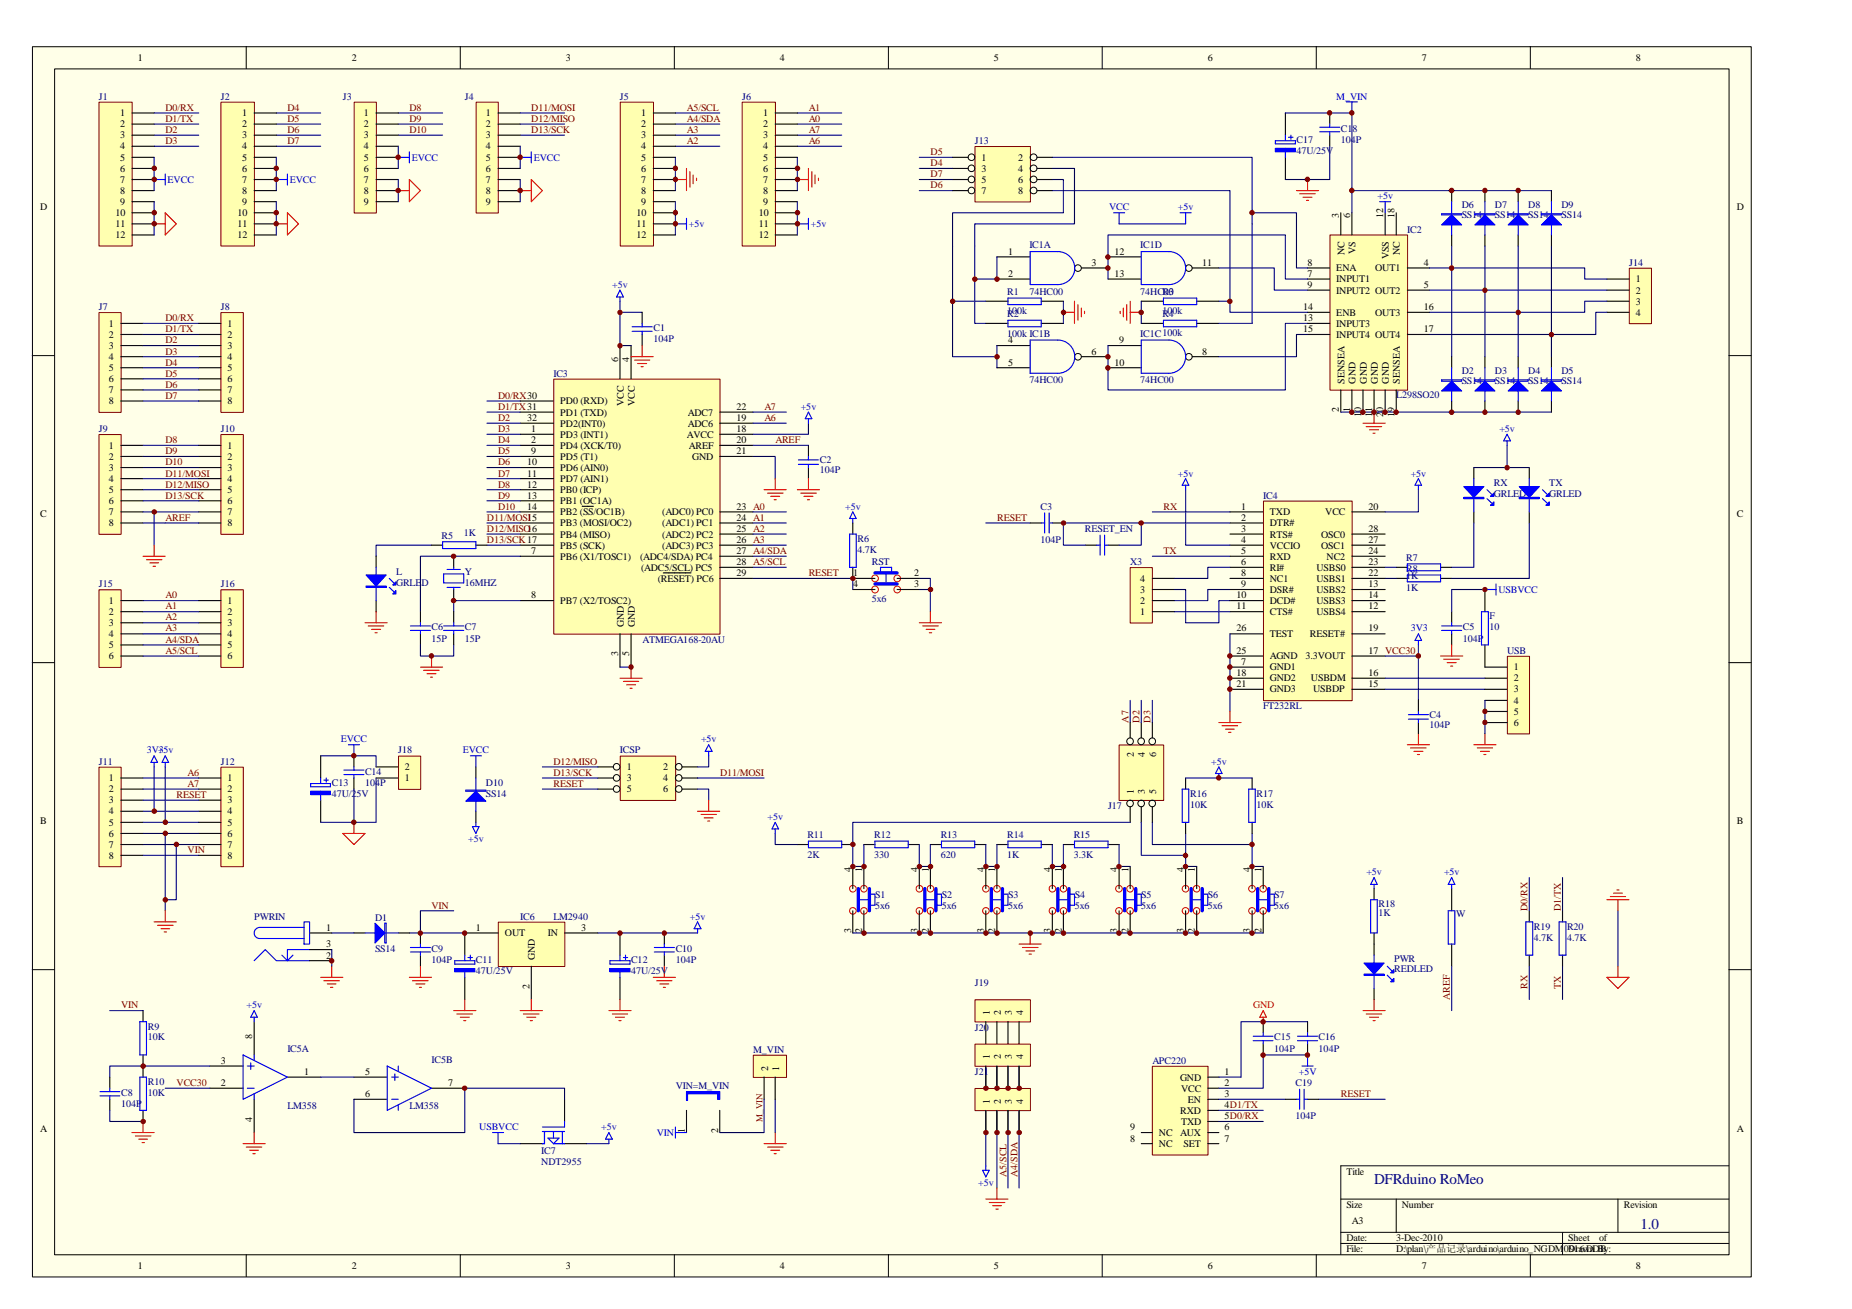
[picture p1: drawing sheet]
<svg xmlns="http://www.w3.org/2000/svg" width="297mm" height="210mm" viewBox="0 0 297 210" stroke-linecap="round" stroke-linejoin="round" font-family="sans-serif">
<defs><g id="words">
<g font-size="2.4" fill="#000080">
<text x="220.4" y="189.9">DFRduino RoMeo</text>
<text x="263.1" y="197">1.0</text>
</g>
<g font-size="1.6">
<text x="22.1" y="9.7">1</text>
<text x="56.4" y="9.7">2</text>
<text x="90.8" y="9.7">3</text>
<text x="125" y="9.7">4</text>
<text x="159.4" y="9.7">5</text>
<text x="193.7" y="9.7">6</text>
<text x="228" y="9.7">7</text>
<text x="262.4" y="9.7">8</text>
<text x="19.3" y="18.6">1</text>
<text x="19.3" y="20.4">2</text>
<text x="19.3" y="22.2">3</text>
<text x="19.3" y="24">4</text>
<text x="38.8" y="18.6">1</text>
<text x="38.8" y="20.4">2</text>
<text x="38.8" y="22.2">3</text>
<text x="38.8" y="24">4</text>
<text x="58.4" y="18.6">1</text>
<text x="58.4" y="20.4">2</text>
<text x="58.4" y="22.2">3</text>
<text x="58.4" y="24">4</text>
<text x="77.9" y="18.6">1</text>
<text x="77.9" y="20.4">2</text>
<text x="77.9" y="22.2">3</text>
<text x="77.9" y="24">4</text>
<text x="102.8" y="18.6">1</text>
<text x="102.8" y="20.4">2</text>
<text x="102.8" y="22.2">3</text>
<text x="102.8" y="24">4</text>
<text x="122.4" y="18.6">1</text>
<text x="122.4" y="20.4">2</text>
<text x="122.4" y="22.2">3</text>
<text x="122.4" y="24">4</text>
<text x="19.3" y="25.7">5</text>
<text x="19.3" y="27.5">6</text>
<text x="19.3" y="29.3">7</text>
<text x="38.8" y="25.7">5</text>
<text x="38.8" y="27.5">6</text>
<text x="38.8" y="29.3">7</text>
<text x="58.4" y="25.7">5</text>
<text x="58.4" y="27.5">6</text>
<text x="58.4" y="29.3">7</text>
<text x="77.9" y="25.7">5</text>
<text x="77.9" y="27.5">6</text>
<text x="77.9" y="29.3">7</text>
<text x="102.8" y="25.7">5</text>
<text x="102.8" y="27.5">6</text>
<text x="102.8" y="29.3">7</text>
<text x="122.4" y="25.7">5</text>
<text x="122.4" y="27.5">6</text>
<text x="122.4" y="29.3">7</text>
<text x="157.4" y="25.7">1</text>
<text x="157.4" y="27.5">3</text>
<text x="157.4" y="29.3">5</text>
<text x="163.3" y="25.7">2</text>
<text x="163.3" y="27.5">4</text>
<text x="163.3" y="29.3">6</text>
<text x="6.4" y="33.7">D</text>
<text x="18.5" y="34.6">10</text>
<text x="19.3" y="31.1">8</text>
<text x="19.3" y="32.9">9</text>
<text x="38.1" y="34.6">10</text>
<text x="38.8" y="31.1">8</text>
<text x="38.8" y="32.9">9</text>
<text x="58.4" y="31.1">8</text>
<text x="58.4" y="32.9">9</text>
<text x="77.9" y="31.1">8</text>
<text x="77.9" y="32.9">9</text>
<text x="102.1" y="34.6">10</text>
<text x="102.8" y="31.1">8</text>
<text x="102.8" y="32.9">9</text>
<text x="121.7" y="34.6">10</text>
<text x="122.4" y="31.1">8</text>
<text x="122.4" y="32.9">9</text>
<text x="157.4" y="31.1">7</text>
<text x="163.3" y="31.1">8</text>
<text x="214.8" y="35" transform="rotate(-90 214.8 35)">3</text>
<text x="216.5" y="35" transform="rotate(-90 216.5 35)">6</text>
<text x="221.9" y="35" transform="rotate(-90 221.9 35)">12</text>
<text x="223.6" y="35" transform="rotate(-90 223.6 35)">18</text>
<text x="278.6" y="33.7">D</text>
<text x="18.5" y="36.4">11</text>
<text x="18.5" y="38.2">12</text>
<text x="38.1" y="36.4">11</text>
<text x="38.1" y="38.2">12</text>
<text x="102.1" y="36.4">11</text>
<text x="102.1" y="38.2">12</text>
<text x="121.7" y="36.4">11</text>
<text x="121.7" y="38.2">12</text>
<text x="161.7" y="40.9">1</text>
<text x="178.8" y="40.9">12</text>
<text x="215.6" y="40.9" transform="rotate(-90 215.6 40.9)">NC</text>
<text x="217.4" y="40.7" transform="rotate(-90 217.4 40.7)">VS</text>
<text x="222.8" y="41.6" transform="rotate(-90 222.8 41.6)">VSS</text>
<text x="224.5" y="40.9" transform="rotate(-90 224.5 40.9)">NC</text>
<text x="161.7" y="44.4">2</text>
<text x="175" y="42.6">3</text>
<text x="178.8" y="44.4">13</text>
<text x="192.8" y="42.6">11</text>
<text x="209.7" y="44.4">7</text>
<text x="209.7" y="42.6">8</text>
<text x="209.7" y="46.2">9</text>
<text x="214.3" y="45.3">INPUT1</text>
<text x="214.3" y="43.5">ENA</text>
<text x="214.3" y="47.1">INPUT2 OUT2</text>
<text x="220.6" y="43.5">OUT1</text>
<text x="228.4" y="42.6">4</text>
<text x="228.4" y="46.2">5</text>
<text x="262.4" y="45.3">1</text>
<text x="262.4" y="47.1">2</text>
<text x="17.5" y="52.4">1</text>
<text x="36.5" y="52.4">1</text>
<text x="209" y="51.5">13</text>
<text x="209" y="49.7">14</text>
<text x="209" y="53.3">15</text>
<text x="214.3" y="52.4">INPUT3</text>
<text x="214.3" y="50.6">ENB</text>
<text x="220.6" y="50.6">OUT3</text>
<text x="228.4" y="49.7">16</text>
<text x="228.4" y="53.3">17</text>
<text x="262.4" y="48.9">3</text>
<text x="262.4" y="50.6">4</text>
<text x="17.5" y="54.2">2</text>
<text x="17.5" y="56">3</text>
<text x="17.5" y="57.7">4</text>
<text x="17.5" y="59.5">5</text>
<text x="36.5" y="54.2">2</text>
<text x="36.5" y="56">3</text>
<text x="36.5" y="57.7">4</text>
<text x="36.5" y="59.5">5</text>
<text x="99.1" y="58.1" transform="rotate(-90 99.1 58.1)">6</text>
<text x="100.9" y="58.1" transform="rotate(-90 100.9 58.1)">4</text>
<text x="161.7" y="55.1">4</text>
<text x="161.7" y="58.6">5</text>
<text x="175" y="56.9">6</text>
<text x="178.8" y="58.6">10</text>
<text x="179.5" y="55.1">9</text>
<text x="192.8" y="56.9">8</text>
<text x="214.3" y="54.2">INPUT4 OUT4</text>
<text x="17.5" y="61.3">6</text>
<text x="17.5" y="63.1">7</text>
<text x="17.5" y="64.9">8</text>
<text x="36.5" y="61.3">6</text>
<text x="36.5" y="63.1">7</text>
<text x="36.5" y="64.9">8</text>
<text x="89.9" y="64.9">PD0 (RXD)</text>
<text x="100" y="65.1" transform="rotate(-90 100 65.1)">VCC</text>
<text x="101.8" y="65.1" transform="rotate(-90 101.8 65.1)">VCC</text>
<text x="118.1" y="65.7">22</text>
<text x="215.6" y="61.5" transform="rotate(-90 215.6 61.5)">SENSEA</text>
<text x="217.4" y="61.5" transform="rotate(-90 217.4 61.5)">GND</text>
<text x="219.2" y="61.5" transform="rotate(-90 219.2 61.5)">GND</text>
<text x="221" y="61.5" transform="rotate(-90 221 61.5)">GND</text>
<text x="222.8" y="61.5" transform="rotate(-90 222.8 61.5)">GND</text>
<text x="224.5" y="61.5" transform="rotate(-90 224.5 61.5)">SENSEA</text>
<text x="17.5" y="72">1</text>
<text x="36.5" y="72">1</text>
<text x="84.5" y="67.5">32</text>
<text x="85.2" y="69.3">1</text>
<text x="85.2" y="71.1">2</text>
<text x="89.9" y="66.6">PD1 (TXD)</text>
<text x="89.9" y="68.4">PD2(INT0)</text>
<text x="89.9" y="70.2">PD3 (INT1)</text>
<text x="89.9" y="72">PD4 (XCK/T0)</text>
<text x="110.1" y="70.2">AVCC</text>
<text x="110.3" y="68.4">ADC6</text>
<text x="110.3" y="66.6">ADC7</text>
<text x="110.5" y="72">AREF</text>
<text x="118.1" y="69.3">18</text>
<text x="118.1" y="71.1">20</text>
<text x="118.1" y="67.5">19</text>
<text x="214.8" y="66.1" transform="rotate(-90 214.8 66.1)">2</text>
<text x="216.5" y="66.1" transform="rotate(-90 216.5 66.1)">1</text>
<text x="218.3" y="66.8" transform="rotate(-90 218.3 66.8)">10</text>
<text x="220.1" y="66.8" transform="rotate(-90 220.1 66.8)">11</text>
<text x="221.9" y="66.8" transform="rotate(-90 221.9 66.8)">20</text>
<text x="223.6" y="66.8" transform="rotate(-90 223.6 66.8)">19</text>
<text x="17.5" y="73.7">2</text>
<text x="17.5" y="75.5">3</text>
<text x="17.5" y="77.3">4</text>
<text x="36.5" y="73.7">2</text>
<text x="36.5" y="75.5">3</text>
<text x="36.5" y="77.3">4</text>
<text x="84.5" y="74.6">10</text>
<text x="84.5" y="76.4">11</text>
<text x="85.2" y="72.9">9</text>
<text x="89.9" y="73.7">PD5 (T1)</text>
<text x="89.9" y="75.5">PD6 (AIN0)</text>
<text x="89.9" y="77.3">PD7 (AIN1)</text>
<text x="111" y="73.7">GND</text>
<text x="118.1" y="72.9">21</text>
<text x="6.4" y="83">C</text>
<text x="17.5" y="79.1">5</text>
<text x="17.5" y="80.9">6</text>
<text x="17.5" y="82.6">7</text>
<text x="36.5" y="79.1">5</text>
<text x="36.5" y="80.9">6</text>
<text x="36.5" y="82.6">7</text>
<text x="84.5" y="78.2">12</text>
<text x="84.5" y="80">13</text>
<text x="84.5" y="81.7">14</text>
<text x="89.9" y="79.1">PB0 (ICP)</text>
<text x="89.9" y="80.9">PB1 (OC1A)</text>
<text x="89.9" y="82.6">PB2 (SS/OC1B)</text>
<text x="106.2" y="82.6">(ADC0) PC0</text>
<text x="118.1" y="81.7">23 A0</text>
<text x="118.1" y="83.5">24 A1</text>
<text x="199" y="81.7">1</text>
<text x="199" y="83.5">2</text>
<text x="203.7" y="82.6">TXD</text>
<text x="212.6" y="82.6">VCC</text>
<text x="219.5" y="81.7">20</text>
<text x="278.6" y="83">C</text>
<text x="17.5" y="84.4">8</text>
<text x="36.5" y="84.4">8</text>
<text x="85.2" y="88.9">7</text>
<text x="89.9" y="89.7">PB6 (X1/TOSC1)</text>
<text x="89.9" y="84.4">PB3 (MOSI/OC2)</text>
<text x="89.9" y="86.2">PB4 (MISO)</text>
<text x="89.9" y="88">PB5 (SCK)</text>
<text x="102.7" y="89.7">(ADC4/SDA) PC4</text>
<text x="106.2" y="84.4">(ADC1) PC1</text>
<text x="106.2" y="86.2">(ADC2) PC2</text>
<text x="106.2" y="88">(ADC3) PC3</text>
<text x="118.1" y="88.9">27 A4/SDA</text>
<text x="118.1" y="85.3">25 A2</text>
<text x="118.1" y="87.1">26 A3</text>
<text x="199" y="85.3">3</text>
<text x="199" y="87.1">4</text>
<text x="199" y="88.9">5</text>
<text x="203.7" y="84.4">DTR#</text>
<text x="203.7" y="86.2">RTS#</text>
<text x="203.7" y="88">VCCIO</text>
<text x="203.7" y="89.7">RXD</text>
<text x="211.9" y="88">OSC1</text>
<text x="211.9" y="86.2">OSC0</text>
<text x="212.8" y="89.7">NC2</text>
<text x="219.5" y="88.9">24</text>
<text x="219.5" y="87.1">27</text>
<text x="219.5" y="85.3">28</text>
<text x="85.2" y="95.9">8</text>
<text x="102.8" y="91.5">(ADC5/SCL) PC5</text>
<text x="105.5" y="93.3">(RESET) PC6</text>
<text x="118.1" y="90.6">28 A5/SCL</text>
<text x="118.1" y="92.4">29</text>
<text x="136.8" y="94.1">4</text>
<text x="136.8" y="92.4">1</text>
<text x="146.6" y="92.4">2</text>
<text x="146.6" y="94.1">3</text>
<text x="182.9" y="95">3</text>
<text x="182.9" y="93.3">4</text>
<text x="198.3" y="95.9">10</text>
<text x="199" y="90.6">6</text>
<text x="199" y="92.4">8</text>
<text x="199" y="94.1">9</text>
<text x="203.7" y="91.5">RI#</text>
<text x="203.7" y="93.3">NC1</text>
<text x="203.7" y="95">DSR#</text>
<text x="211.2" y="95">USBS2</text>
<text x="211.2" y="93.3">USBS1</text>
<text x="211.2" y="91.5">USBS0</text>
<text x="219.5" y="95.9">14</text>
<text x="219.5" y="94.1">13</text>
<text x="219.5" y="92.4">22</text>
<text x="219.5" y="90.6">23</text>
<text x="17.5" y="96.8">1</text>
<text x="17.5" y="98.6">2</text>
<text x="17.5" y="100.4">3</text>
<text x="36.5" y="96.8">1</text>
<text x="36.5" y="98.6">2</text>
<text x="36.5" y="100.4">3</text>
<text x="89.9" y="96.8">PB7 (X2/TOSC2)</text>
<text x="100" y="100.6" transform="rotate(-90 100 100.6)">GND</text>
<text x="101.8" y="100.6" transform="rotate(-90 101.8 100.6)">GND</text>
<text x="182.9" y="98.6">1</text>
<text x="182.9" y="96.8">2</text>
<text x="198.3" y="97.7">11</text>
<text x="198.3" y="101.3">26</text>
<text x="203.7" y="96.8">DCD#</text>
<text x="203.7" y="98.6">CTS#</text>
<text x="211.2" y="98.6">USBS4</text>
<text x="211.2" y="96.8">USBS3</text>
<text x="219.5" y="101.3">19</text>
<text x="219.5" y="97.7">12</text>
<text x="17.5" y="102.2">4</text>
<text x="17.5" y="103.9">5</text>
<text x="17.5" y="105.7">6</text>
<text x="36.5" y="102.2">4</text>
<text x="36.5" y="103.9">5</text>
<text x="36.5" y="105.7">6</text>
<text x="99.1" y="105.2" transform="rotate(-90 99.1 105.2)">3</text>
<text x="100.9" y="105.2" transform="rotate(-90 100.9 105.2)">5</text>
<text x="198.3" y="104.8">25</text>
<text x="199" y="106.6">7</text>
<text x="203.7" y="102.2">TEST</text>
<text x="203.7" y="105.7">AGND</text>
<text x="203.7" y="107.5">GND1</text>
<text x="209.4" y="105.7">3.3VOUT</text>
<text x="210.1" y="102.2">RESET#</text>
<text x="219.5" y="104.8">17 VCC30</text>
<text x="242.8" y="107.5">1</text>
<text x="198.3" y="108.4">18</text>
<text x="198.3" y="110.2">21</text>
<text x="203.7" y="109.3">GND2</text>
<text x="203.7" y="111">GND3</text>
<text x="210.3" y="109.3">USBDM</text>
<text x="210.6" y="111">USBDP</text>
<text x="219.5" y="108.4">16</text>
<text x="219.5" y="110.2">15</text>
<text x="242.8" y="109.3">2</text>
<text x="242.8" y="111">3</text>
<text x="242.8" y="112.8">4</text>
<text x="242.8" y="114.6">5</text>
<text x="242.8" y="116.4">6</text>
<text x="17.5" y="125.3">1</text>
<text x="36.5" y="125.3">1</text>
<text x="64.9" y="125.3">1</text>
<text x="64.9" y="123.5">2</text>
<text x="100.5" y="123.5">1</text>
<text x="100.5" y="125.3">3</text>
<text x="106.4" y="123.5">2</text>
<text x="106.4" y="125.3">4</text>
<text x="181.9" y="121.4" transform="rotate(-90 181.9 121.4)">2</text>
<text x="183.6" y="121.4" transform="rotate(-90 183.6 121.4)">4</text>
<text x="185.4" y="121.4" transform="rotate(-90 185.4 121.4)">6</text>
<text x="17.5" y="127">2</text>
<text x="17.5" y="128.8">3</text>
<text x="17.5" y="130.6">4</text>
<text x="36.5" y="127">2</text>
<text x="36.5" y="128.8">3</text>
<text x="36.5" y="130.6">4</text>
<text x="100.5" y="127">5</text>
<text x="106.4" y="127">6</text>
<text x="181.9" y="127.3" transform="rotate(-90 181.9 127.3)">1</text>
<text x="183.6" y="127.3" transform="rotate(-90 183.6 127.3)">3</text>
<text x="185.4" y="127.3" transform="rotate(-90 185.4 127.3)">5</text>
<text x="6.4" y="132.2">B</text>
<text x="17.5" y="132.4">5</text>
<text x="17.5" y="134.2">6</text>
<text x="17.5" y="135.9">7</text>
<text x="17.5" y="137.7">8</text>
<text x="36.5" y="132.4">5</text>
<text x="36.5" y="134.2">6</text>
<text x="36.5" y="135.9">7</text>
<text x="36.5" y="137.7">8</text>
<text x="278.6" y="132.2">B</text>
<text x="136.5" y="139.9" transform="rotate(-90 136.5 139.9)">4</text>
<text x="138.3" y="139.9" transform="rotate(-90 138.3 139.9)">1</text>
<text x="147.2" y="139.9" transform="rotate(-90 147.2 139.9)">4</text>
<text x="149" y="139.9" transform="rotate(-90 149 139.9)">1</text>
<text x="157.9" y="139.9" transform="rotate(-90 157.9 139.9)">4</text>
<text x="159.6" y="139.9" transform="rotate(-90 159.6 139.9)">1</text>
<text x="168.5" y="139.9" transform="rotate(-90 168.5 139.9)">4</text>
<text x="170.3" y="139.9" transform="rotate(-90 170.3 139.9)">1</text>
<text x="179.2" y="139.9" transform="rotate(-90 179.2 139.9)">4</text>
<text x="181" y="139.9" transform="rotate(-90 181 139.9)">1</text>
<text x="189.9" y="139.9" transform="rotate(-90 189.9 139.9)">4</text>
<text x="191.6" y="139.9" transform="rotate(-90 191.6 139.9)">1</text>
<text x="200.5" y="139.9" transform="rotate(-90 200.5 139.9)">4</text>
<text x="202.3" y="139.9" transform="rotate(-90 202.3 139.9)">1</text>
<text x="52.3" y="149.3">1</text>
<text x="76.3" y="149.3">1</text>
<text x="93.2" y="149.3">3</text>
<text x="136.5" y="149.6" transform="rotate(-90 136.5 149.6)">3</text>
<text x="138.3" y="149.6" transform="rotate(-90 138.3 149.6)">2</text>
<text x="147.2" y="149.6" transform="rotate(-90 147.2 149.6)">3</text>
<text x="149" y="149.6" transform="rotate(-90 149 149.6)">2</text>
<text x="157.9" y="149.6" transform="rotate(-90 157.9 149.6)">3</text>
<text x="159.6" y="149.6" transform="rotate(-90 159.6 149.6)">2</text>
<text x="168.5" y="149.6" transform="rotate(-90 168.5 149.6)">3</text>
<text x="170.3" y="149.6" transform="rotate(-90 170.3 149.6)">2</text>
<text x="179.2" y="149.6" transform="rotate(-90 179.2 149.6)">3</text>
<text x="181" y="149.6" transform="rotate(-90 181 149.6)">2</text>
<text x="189.9" y="149.6" transform="rotate(-90 189.9 149.6)">3</text>
<text x="191.6" y="149.6" transform="rotate(-90 191.6 149.6)">2</text>
<text x="200.5" y="149.6" transform="rotate(-90 200.5 149.6)">3</text>
<text x="202.3" y="149.6" transform="rotate(-90 202.3 149.6)">2</text>
<text x="52.3" y="153.7">2</text>
<text x="52.3" y="151.9">3</text>
<text x="81" y="150.2">OUT</text>
<text x="85.8" y="153.9" transform="rotate(-90 85.8 153.9)">GND</text>
<text x="87.9" y="150.2">IN</text>
<text x="84.9" y="158.5" transform="rotate(-90 84.9 158.5)">2</text>
<text x="40.5" y="166.5" transform="rotate(-90 40.5 166.5)">8</text>
<text x="158.7" y="162.8" transform="rotate(-90 158.7 162.8)">1</text>
<text x="160.5" y="162.8" transform="rotate(-90 160.5 162.8)">2</text>
<text x="162.3" y="162.8" transform="rotate(-90 162.3 162.8)">3</text>
<text x="164.1" y="162.8" transform="rotate(-90 164.1 162.8)">4</text>
<text x="35.4" y="170.6">3</text>
<text x="48.8" y="172.4">1</text>
<text x="58.5" y="172.4">5</text>
<text x="123.2" y="171.7" transform="rotate(-90 123.2 171.7)">2</text>
<text x="125" y="171.7" transform="rotate(-90 125 171.7)">1</text>
<text x="158.7" y="169.9" transform="rotate(-90 158.7 169.9)">1</text>
<text x="160.5" y="169.9" transform="rotate(-90 160.5 169.9)">2</text>
<text x="162.3" y="169.9" transform="rotate(-90 162.3 169.9)">3</text>
<text x="164.1" y="169.9" transform="rotate(-90 164.1 169.9)">4</text>
<text x="189.3" y="173.3">GND</text>
<text x="196.4" y="172.4">1</text>
<text x="35.4" y="174.2">2</text>
<text x="40.5" y="179.9" transform="rotate(-90 40.5 179.9)">4</text>
<text x="58.5" y="175.9">6</text>
<text x="71.9" y="174.2">7</text>
<text x="158.7" y="177" transform="rotate(-90 158.7 177)">1</text>
<text x="160.5" y="177" transform="rotate(-90 160.5 177)">2</text>
<text x="162.3" y="177" transform="rotate(-90 162.3 177)">3</text>
<text x="164.1" y="177" transform="rotate(-90 164.1 177)">4</text>
<text x="189.3" y="178.6">RXD</text>
<text x="189.4" y="175">VCC</text>
<text x="190.5" y="176.8">EN</text>
<text x="196.4" y="174.2">2</text>
<text x="196.4" y="175.9">3</text>
<text x="196.4" y="177.7">4D1/TX</text>
<text x="196.4" y="179.5">5D0/RX</text>
<text x="6.4" y="181.4">A</text>
<text x="109.9" y="181.7" transform="rotate(-90 109.9 181.7)">1</text>
<text x="115.2" y="181.7" transform="rotate(-90 115.2 181.7)">2</text>
<text x="181.3" y="183">8</text>
<text x="181.3" y="181.3">9</text>
<text x="185.9" y="183.9">NC</text>
<text x="185.9" y="182.2">NC</text>
<text x="189.3" y="182.2">AUX</text>
<text x="189.4" y="180.4">TXD</text>
<text x="189.8" y="183.9">SET</text>
<text x="196.4" y="181.3">6</text>
<text x="196.4" y="183">7</text>
<text x="278.6" y="181.4">A</text>
<text x="215.9" y="188.3">Title</text>
<text x="215.9" y="193.7">Size</text>
<text x="216.8" y="196.3">A3</text>
<text x="224.8" y="193.7">Number</text>
<text x="260.4" y="193.7">Revision</text>
<text x="22.1" y="203.5">1</text>
<text x="56.4" y="203.5">2</text>
<text x="90.8" y="203.5">3</text>
<text x="125" y="203.5">4</text>
<text x="159.4" y="203.5">5</text>
<text x="193.7" y="203.5">6</text>
<text x="215.9" y="199">Date:</text>
<text x="215.9" y="200.8">File:</text>
<text x="223.9" y="199">3-Dec-2010</text>
<text x="223.9" y="200.8">D:\plan\产产产产\arduino\arduino_NGDM0916.DDB</text>
<text x="228" y="203.5">7</text>
<text x="251.5" y="200.8">Drawn By:</text>
<text x="251.5" y="199">Sheet</text>
<text x="256.5" y="199">of</text>
<text x="262.4" y="203.5">8</text>
</g>
<g font-size="1.6" fill="#000080">
<text x="15.9" y="16">J1</text>
<text x="35.4" y="16">J2</text>
<text x="55" y="16">J3</text>
<text x="74.5" y="16">J4</text>
<text x="99.4" y="16">J5</text>
<text x="119" y="16">J6</text>
<text x="156.4" y="23.1">J13</text>
<text x="207.9" y="22.9">C17</text>
<text x="215.1" y="21.1">C18</text>
<text x="215.1" y="22.9">104P</text>
<text x="207.9" y="24.7">47U/25V</text>
<text x="234.4" y="33.4">D6</text>
<text x="234.4" y="35">SS14</text>
<text x="239.8" y="33.4">D7</text>
<text x="239.8" y="35">SS14</text>
<text x="245.1" y="33.4">D8</text>
<text x="245.1" y="35">SS14</text>
<text x="250.4" y="33.4">D9</text>
<text x="250.4" y="35">SS14</text>
<text x="165.1" y="39.8">IC1A</text>
<text x="182.9" y="39.8">IC1D</text>
<text x="225.7" y="37.3">IC2</text>
<text x="161.5" y="47.2">R1</text>
<text x="165.1" y="47.2">74HC00</text>
<text x="182.9" y="47.2">74HC00</text>
<text x="186.4" y="47.2">R3</text>
<text x="261.3" y="42.6">J14</text>
<text x="15.9" y="49.7">J7</text>
<text x="35.4" y="49.7">J8</text>
<text x="104.8" y="53.1">C1</text>
<text x="161.5" y="50.3">100k</text>
<text x="161.5" y="50.8">R2</text>
<text x="186.4" y="50.3">100k</text>
<text x="186.4" y="50.8">R4</text>
<text x="104.8" y="54.9">104P</text>
<text x="161.5" y="54">100k IC1B</text>
<text x="182.9" y="54">IC1C100k</text>
<text x="88.8" y="60.4">IC3</text>
<text x="165.1" y="61.5">74HC00</text>
<text x="182.9" y="61.5">74HC00</text>
<text x="223.9" y="63.8">L298SO20</text>
<text x="234.4" y="60">D2</text>
<text x="234.4" y="61.6">SS14</text>
<text x="239.8" y="60">D3</text>
<text x="239.8" y="61.6">SS14</text>
<text x="245.1" y="60">D4</text>
<text x="245.1" y="61.6">SS14</text>
<text x="250.4" y="60">D5</text>
<text x="250.4" y="61.6">SS14</text>
<text x="15.9" y="69.3">J9</text>
<text x="35.4" y="69.3">J10</text>
<text x="131.5" y="74.3">C2</text>
<text x="131.5" y="75.9">104P</text>
<text x="239.6" y="78">RX</text>
<text x="248.5" y="78">TX</text>
<text x="166.9" y="81.7">C3</text>
<text x="202.6" y="80">IC4</text>
<text x="239.6" y="79.8">GRLED</text>
<text x="248.5" y="79.8">GRLED</text>
<text x="70.8" y="86.4">R5</text>
<text x="74.4" y="86">1K</text>
<text x="137.5" y="86.9">R6</text>
<text x="137.5" y="88.6">4.7K</text>
<text x="166.9" y="87.1">104P</text>
<text x="174" y="85.3">RESET_EN</text>
<text x="225.5" y="89.9">R7</text>
<text x="15.9" y="94.1">J15</text>
<text x="35.4" y="94.1">J16</text>
<text x="63.5" y="92.2">L</text>
<text x="63.5" y="94">GRLED</text>
<text x="74.5" y="92.2">Y</text>
<text x="74.5" y="94">16MHZ</text>
<text x="139.8" y="90.6">RST</text>
<text x="181.3" y="90.6">X3</text>
<text x="225.5" y="91.7">R8</text>
<text x="225.5" y="94.7">1K</text>
<text x="225.5" y="92.9">1K</text>
<text x="69.2" y="101.1">C6</text>
<text x="74.5" y="101.1">C7</text>
<text x="139.8" y="96.5">5x6</text>
<text x="234.6" y="101.1">C5</text>
<text x="238.9" y="99.3">F</text>
<text x="238.9" y="101.1">10</text>
<text x="69.2" y="102.9">15P</text>
<text x="74.5" y="102.9">15P</text>
<text x="103" y="103">ATMEGA168-20AU</text>
<text x="234.6" y="102.9">104P</text>
<text x="241.7" y="104.8">USB</text>
<text x="202.6" y="113.7">FT232RL</text>
<text x="229.3" y="115.1">C4</text>
<text x="229.3" y="116.8">104P</text>
<text x="15.9" y="122.6">J11</text>
<text x="35.4" y="122.6">J12</text>
<text x="53.2" y="126">C13</text>
<text x="58.5" y="124.2">C14</text>
<text x="58.5" y="126">104P</text>
<text x="63.9" y="120.8">J18</text>
<text x="77.9" y="126">D10</text>
<text x="99.4" y="120.8">ICSP</text>
<text x="53.2" y="127.8">47U/25V</text>
<text x="77.9" y="127.8">SS14</text>
<text x="177.7" y="129.7">J17</text>
<text x="190.9" y="127.8">R16</text>
<text x="190.9" y="129.5">10K</text>
<text x="201.5" y="127.8">R17</text>
<text x="201.5" y="129.5">10K</text>
<text x="129.5" y="134.3">R11</text>
<text x="129.5" y="137.5">2K</text>
<text x="140.2" y="134.3">R12</text>
<text x="140.2" y="137.5">330</text>
<text x="150.9" y="134.3">R13</text>
<text x="150.9" y="137.5">620</text>
<text x="161.5" y="134.3">R14</text>
<text x="161.5" y="137.5">1K</text>
<text x="172.2" y="134.3">R15</text>
<text x="172.2" y="137.5">3.3K</text>
<text x="140.4" y="143.9">S1</text>
<text x="151" y="143.9">S2</text>
<text x="161.7" y="143.9">S3</text>
<text x="172.4" y="143.9">S4</text>
<text x="183" y="143.9">S5</text>
<text x="193.7" y="143.9">S6</text>
<text x="204.4" y="143.9">S7</text>
<text x="40.8" y="147.5">PWRIN</text>
<text x="60.2" y="147.7">D1</text>
<text x="83.4" y="147.5">IC6</text>
<text x="88.8" y="147.5">LM2940</text>
<text x="140.4" y="145.7">5x6</text>
<text x="151" y="145.7">5x6</text>
<text x="161.7" y="145.7">5x6</text>
<text x="172.4" y="145.7">5x6</text>
<text x="183" y="145.7">5x6</text>
<text x="193.7" y="145.7">5x6</text>
<text x="204.4" y="145.7">5x6</text>
<text x="221.1" y="145.4">R18</text>
<text x="221.1" y="146.9">1K</text>
<text x="233.5" y="147.1">W</text>
<text x="246" y="149.1">R19</text>
<text x="251.3" y="149.1">R20</text>
<text x="60.2" y="152.7">SS14</text>
<text x="69.2" y="152.7">C9</text>
<text x="69.2" y="154.4">104P</text>
<text x="76.3" y="154.4">C11</text>
<text x="101.2" y="154.4">C12</text>
<text x="108.4" y="152.7">C10</text>
<text x="108.4" y="154.4">104P</text>
<text x="223.6" y="154.2">PWR</text>
<text x="223.6" y="155.8">REDLED</text>
<text x="246" y="150.9">4.7K</text>
<text x="251.3" y="150.9">4.7K</text>
<text x="76.3" y="156.2">47U/25V</text>
<text x="101.2" y="156.2">47U/25V</text>
<text x="156.4" y="158.2">J19</text>
<text x="23.7" y="165.1">R9</text>
<text x="23.7" y="166.8">10K</text>
<text x="156.4" y="165.3">J20</text>
<text x="204.4" y="166.8">C15</text>
<text x="211.5" y="166.8">C16</text>
<text x="23.7" y="173.9">R10</text>
<text x="46.1" y="168.6">IC5A</text>
<text x="69.2" y="170.4">IC5B</text>
<text x="120.8" y="168.8">M_VIN</text>
<text x="156.4" y="172.4">J21</text>
<text x="184.8" y="170.6">APC220</text>
<text x="204.4" y="168.6">104P</text>
<text x="211.5" y="168.6">104P</text>
<text x="19.4" y="175.7">C8</text>
<text x="19.4" y="177.5">104P</text>
<text x="23.7" y="175.7">10K</text>
<text x="46.1" y="177.9">LM358</text>
<text x="65.7" y="177.9">LM358</text>
<text x="108.4" y="174.7">VIN=M_VIN</text>
<text x="207.8" y="174.2">C19</text>
<text x="207.8" y="179.5">104P</text>
<text x="86.8" y="185">IC7</text>
<text x="86.8" y="186.8">NDT2955</text>
</g>
<g font-size="1.6" fill="#800000">
<text x="26.5" y="17.7">D0/RX</text>
<text x="46.1" y="17.7">D4</text>
<text x="65.7" y="17.7">D8</text>
<text x="85.2" y="17.7">D11/MOSI</text>
<text x="110.1" y="17.7">A5/SCL</text>
<text x="129.7" y="17.7">A1</text>
<text x="26.5" y="19.5">D1/TX</text>
<text x="26.5" y="21.3">D2</text>
<text x="26.5" y="23.1">D3</text>
<text x="46.1" y="19.5">D5</text>
<text x="46.1" y="21.3">D6</text>
<text x="46.1" y="23.1">D7</text>
<text x="65.7" y="19.5">D9</text>
<text x="65.7" y="21.3">D10</text>
<text x="85.2" y="19.5">D12/MISO</text>
<text x="85.2" y="21.3">D13/SCK</text>
<text x="110.1" y="23.1">A2</text>
<text x="110.1" y="21.3">A3</text>
<text x="110.1" y="19.5">A4/SDA</text>
<text x="129.7" y="19.5">A0</text>
<text x="129.7" y="23.1">A6</text>
<text x="129.7" y="21.3">A7</text>
<text x="149.3" y="26.6">D4</text>
<text x="149.3" y="24.8">D5</text>
<text x="149.3" y="28.4">D7</text>
<text x="149.3" y="30.2">D6</text>
<text x="26.5" y="51.5">D0/RX</text>
<text x="26.5" y="53.3">D1/TX</text>
<text x="26.5" y="55.1">D2</text>
<text x="26.5" y="56.9">D3</text>
<text x="26.5" y="58.6">D4</text>
<text x="26.5" y="60.4">D5</text>
<text x="26.5" y="62.2">D6</text>
<text x="26.5" y="64">D7</text>
<text x="79.9" y="64">D0/RX30</text>
<text x="79.9" y="65.7">D1/TX31</text>
<text x="122.6" y="65.7">A7</text>
<text x="26.5" y="71.1">D8</text>
<text x="79.9" y="67.5">D2</text>
<text x="79.9" y="69.3">D3</text>
<text x="79.9" y="71.1">D4</text>
<text x="122.6" y="67.5">A6</text>
<text x="124.4" y="71.1">AREF</text>
<text x="26.5" y="72.9">D9</text>
<text x="26.5" y="74.6">D10</text>
<text x="26.5" y="76.4">D11/MOSI</text>
<text x="79.9" y="72.9">D5</text>
<text x="79.9" y="74.6">D6</text>
<text x="79.9" y="76.4">D7</text>
<text x="26.5" y="78.2">D12/MISO</text>
<text x="26.5" y="80">D13/SCK</text>
<text x="26.5" y="83.5">AREF</text>
<text x="78.1" y="83.5">D11/MOSI15</text>
<text x="79.9" y="78.2">D8</text>
<text x="79.9" y="80">D9</text>
<text x="79.9" y="81.7">D10</text>
<text x="159.9" y="83.5">RESET</text>
<text x="186.6" y="81.7">RX</text>
<text x="78.1" y="85.3">D12/MISO16</text>
<text x="78.1" y="87.1">D13/SCK17</text>
<text x="186.6" y="88.9">TX</text>
<text x="26.5" y="95.9">A0</text>
<text x="129.7" y="92.4">RESET</text>
<text x="26.5" y="97.7">A1</text>
<text x="26.5" y="99.5">A2</text>
<text x="26.5" y="101.3">A3</text>
<text x="26.5" y="103">A4/SDA</text>
<text x="26.5" y="104.8">A5/SCL</text>
<text x="181" y="115.9" transform="rotate(-90 181 115.9)">A7</text>
<text x="182.7" y="115.9" transform="rotate(-90 182.7 115.9)">D2</text>
<text x="184.5" y="115.9" transform="rotate(-90 184.5 115.9)">D3</text>
<text x="30.1" y="124.4">A6</text>
<text x="88.8" y="122.6">D12/MISO</text>
<text x="88.8" y="124.4">D13/SCK</text>
<text x="115.5" y="124.4">D11/MOSI</text>
<text x="28.3" y="127.9">RESET</text>
<text x="30.1" y="126.2">A7</text>
<text x="88.8" y="126.2">RESET</text>
<text x="30.1" y="136.8">VIN</text>
<text x="69.2" y="145.7">VIN</text>
<text x="245" y="146.1" transform="rotate(-90 245 146.1)">D0/RX</text>
<text x="250.3" y="146.1" transform="rotate(-90 250.3 146.1)">D1/TX</text>
<text x="19.4" y="161.7">VIN</text>
<text x="232.5" y="160.3" transform="rotate(-90 232.5 160.3)">AREF</text>
<text x="245" y="158.5" transform="rotate(-90 245 158.5)">RX</text>
<text x="250.3" y="158.5" transform="rotate(-90 250.3 158.5)">TX</text>
<text x="28.3" y="174.2">VCC30</text>
<text x="215.1" y="175.9">RESET</text>
<text x="161.4" y="188.7" transform="rotate(-90 161.4 188.7)">A5/SCL</text>
<text x="163.2" y="188.7" transform="rotate(-90 163.2 188.7)">A4/SDA</text>
</g>
<g font-size="1.6" fill="#00f">
<text x="214.3" y="16">M_VIN</text>
<text x="26.9" y="29.3">EVCC</text>
<text x="46.5" y="29.3">EVCC</text>
<text x="66" y="25.7">EVCC</text>
<text x="85.6" y="25.7">EVCC</text>
<text x="177.9" y="33.7">VCC</text>
<text x="188.9" y="33.7">+5v</text>
<text x="220.9" y="32">+5v</text>
<text x="110.5" y="36.4">+5v</text>
<text x="130" y="36.4">+5v</text>
<text x="98.2" y="46.2">+5v</text>
<text x="128.4" y="65.7">+5v</text>
<text x="240.5" y="69.3">+5v</text>
<text x="188.9" y="76.4">+5v</text>
<text x="226.3" y="76.4">+5v</text>
<text x="135.5" y="81.7">+5v</text>
<text x="240.3" y="95">USBVCC</text>
<text x="226.3" y="101.3">3V3</text>
<text x="54.6" y="119">EVCC</text>
<text x="112.4" y="119">+5v</text>
<text x="23.5" y="120.8">3V3</text>
<text x="25.3" y="120.8">+5v</text>
<text x="74.2" y="120.8">EVCC</text>
<text x="194.3" y="122.6">+5v</text>
<text x="123.1" y="131.5">+5v</text>
<text x="75.1" y="135">+5v</text>
<text x="219.2" y="140.4">+5v</text>
<text x="231.6" y="140.4">+5v</text>
<text x="110.7" y="147.5">+5v</text>
<text x="39.5" y="161.7">+5v</text>
<text x="208.3" y="172.4">+5V</text>
<text x="76.9" y="181.3">USBVCC</text>
<text x="96.4" y="181.3">+5v</text>
<text x="105.3" y="182.2">VIN</text>
<text x="156.9" y="190.1">+5v</text>
</g>
<text font-size="1.6" fill="#f00" x="201" y="161.7">GND</text>
<text font-size="1.4" fill="#800000" x="122.3" y="179.9" transform="rotate(-90 122.3 179.9)">M_VIN</text>
</g></defs>
<path d="M5.2 7.5h275.7v197.3h-275.7z" fill="#ffffe8"/>
<g fill="none" stroke="#000" stroke-width=".16">
<path d="M5.2 7.5h275.7v197.3h-275.7zM8.8 11h268.5v190.2h-268.5zM39.5 7.5v3.5M73.8 7.5v3.5M108.2 7.5v3.5M142.5 7.5v3.5M176.8 7.5v3.5M211.1 7.5v3.5M245.4 7.5v3.5M5.2 57h3.5M277.3 57h3.5M5.2 106.3h3.5"/>
<path d="M277.3 106.3h3.5M5.2 155.5h3.5M277.3 155.5h3.5M215 192.3h62.3M215 197.6h62.3M215 199.4h62.3M223.9 192.3v5.3M250.6 197.6v3.6M259.5 192.3v5.3M277.3 186.9h-62.3v14.3M39.5 201.2v3.5M73.8 201.2v3.5"/>
<path d="M108.2 201.2v3.5M142.5 201.2v3.5M176.8 201.2v3.5M211.1 201.2v3.5M245.4 201.2v3.5"/>
</g>
<path d="M88.9 60.8h26.6v40.9h-26.6z" fill="#ffffb0"/>
<path d="M88.8 60.8h26.7v40.9h-26.7z" fill="none" stroke="#800000" stroke-width=".16"/>
<g fill="none" stroke="#000" stroke-width=".18">
<path d="M99.4 55.4v5.3M101.2 55.4v5.3M83.4 64.3h5.4M83.4 66.1h5.4M83.4 67.9h5.4M83.4 69.6h5.4M83.4 71.4h5.4M83.4 73.2h5.4M83.4 75h5.4M83.4 76.8h5.4M83.4 78.5h5.4M115.4 66.1h5.4"/>
<path d="M115.4 67.9h5.4M115.4 69.6h5.4M115.4 71.4h5.4M115.4 73.2h5.4M83.4 89.2h5.4M83.4 96.3h5.4M83.4 80.3h5.4M83.4 82.1h5.4M83.4 83.9h5.4M83.4 85.6h5.4M83.4 87.4h5.4M93.4 81.2h1.8"/>
<path d="M106.4 91.9h4.4M115.4 92.8h5.4M115.4 89.2h5.4M115.4 82.1h5.4M115.4 83.9h5.4M115.4 85.6h5.4M115.4 87.4h5.4M115.4 91h5.4M99.4 101.6v5.4M101.2 101.6v5.4"/>
</g>
<path d="M202.7 80.4h14.2v32h-14.2z" fill="#ffffb0"/>
<path d="M202.6 80.3h14.3v32.1h-14.3z" fill="none" stroke="#800000" stroke-width=".16"/>
<g fill="none" stroke="#000" stroke-width=".18">
<path d="M236.4 75v1.8M197.3 82.1h5.3M197.3 83.9h5.3M197.3 85.6h5.3M197.3 87.4h5.3M197.3 89.2h5.3M197.3 91h5.3M197.3 92.8h5.3M197.3 94.5h5.3M197.3 96.3h5.3M197.3 98.1h5.3M216.8 82.1h5.4"/>
<path d="M216.8 85.6h5.4M216.8 87.4h5.4M216.8 89.2h5.4M216.8 91h5.4M216.8 92.8h5.4M216.8 94.5h5.4M216.8 96.3h5.4M216.8 98.1h5.4M236.4 82.1v1.8M197.3 101.6h5.3M197.3 105.2h5.3M197.3 107h5.3"/>
<path d="M197.3 108.8h5.3M197.3 110.5h5.3M216.8 101.6h5.4M216.8 105.2h5.4M216.8 108.8h5.4M216.8 110.5h5.4"/>
</g>
<path d="M190.2 76.8l.5 1h-1.1zM190.2 77.8v.7M227.5 76.8l.5 1h-1.1zM227.5 77.8v.7M236.4 76.8v5.3M238.5 80l.7 .6M238.5 78.5l.7 .7" fill="none" stroke="#00f" stroke-width=".18"/>
<path d="M190.2 78.5v8.9h7.1M227.5 78.5v3.6h-5.3M222.2 105.2h5.3v7.1M222.2 108.8h16M222.2 110.5h16" fill="none" stroke="#000080" stroke-width=".18"/>
<path d="M234.8 78h3.2l-1.6 1.8z" fill="#00f"/>
<path d="M234.8 78h3.2l-1.6 1.8zM234.8 79.8h3.2v.2h-3.2z" fill="none" stroke="#00f" stroke-width=".18"/>
<path d="M234.8 79.9h3.2" fill="none" stroke="#00f" stroke-width=".21"/>
<path d="M239.6 80.5v.5h-.5z" fill="#00f"/>
<path d="M239.1 81l.5-.5v.5z" fill="none" stroke="#00f" stroke-width=".18"/>
<path d="M239.1 79.6l.5-.5v.5z" fill="#00f"/>
<path d="M239.1 79.6l.5-.5v.5zM245.3 76.8v5.3M247.4 80l.7 .6M247.4 78.5l.7 .7" fill="none" stroke="#00f" stroke-width=".18"/>
<path d="M245.3 75v1.8M245.3 82.1v1.8" fill="none" stroke="#000" stroke-width=".18"/>
<path d="M243.7 78h3.2l-1.6 1.8z" fill="#00f"/>
<path d="M243.7 78h3.2l-1.6 1.8zM243.7 79.8h3.2v.2h-3.2z" fill="none" stroke="#00f" stroke-width=".18"/>
<path d="M243.7 79.9h3.2" fill="none" stroke="#00f" stroke-width=".21"/>
<path d="M248.5 80.5v.5h-.6z" fill="#00f"/>
<path d="M247.9 81l.6-.5v.5z" fill="none" stroke="#00f" stroke-width=".18"/>
<path d="M247.9 79.6l.6-.5v.5z" fill="#00f"/>
<g fill="none" stroke="#00f" stroke-width=".18">
<path d="M99.4 46.5l.6 1.1h-1.1zM99.4 47.6v.7M101.4 53.1h3.2M101.4 52.4h3.2M103 51.9v.5M103 53.1v.5M128.1 73.7h3.2M128.1 74.5h3.2M129.7 66.1l.5 1h-1zM129.7 67.1v.8M129.7 73.2v.5M129.7 74.5v.5"/>
<path d="M241.7 69.6l.6 1.1h-1.1zM241.7 70.7v.7M247.9 79.6l.6-.5v.5zM67.4 99.9v.5M71.2 92h3.2v1.5h-3.2zM71.7 91.3h2.1M71.7 94.2h2.1M72.8 91v.3M72.8 94.2v.3M72.8 99.9v.5M167 83.9h.6M167.6 82.3v3.2"/>
<path d="M168.3 83.9h.5M168.3 82.3v3.2M232.8 99.9v.5M65.8 101.1h3.2M65.8 100.4h3.2M67.4 101.1v.5M71.2 101.1h3.2M71.2 100.4h3.2M72.8 101.1v.5M231.2 101.1h3.2M231.2 100.4h3.2M232.8 101.1v.5"/>
</g>
<g fill="none" stroke="#000080" stroke-width=".18">
<path d="M99.4 48.3v7.1h1.8M99.4 50.1h3.6M78.1 75h5.3M78.1 66.1h5.3M78.1 67.9h5.3M78.1 64.3h5.3M78.1 71.4h5.3M78.1 69.6h5.3M78.1 73.2h5.3M78.1 76.8h5.3M78.1 78.5h5.3M120.8 73.2h3.5v3.6"/>
<path d="M120.8 66.1h5.3M120.8 67.9h5.3M120.8 71.4h8.9M129.7 67.9v1.7h-8.9M236.4 75h8.9M241.7 71.4v3.6M78.1 82.1h5.3M78.1 83.9h5.3M78.1 85.6h5.3M78.1 87.4h5.3M78.1 80.3h5.3M83.4 89.2h-16v8.9"/>
<path d="M83.4 96.3h-10.6v1.8M120.8 89.2h5.3M120.8 82.1h5.3M120.8 83.9h5.3M120.8 85.6h5.3M120.8 87.4h5.3M120.8 91h5.3M120.8 92.8h16M147.4 92.8h1.8v5.3M158.1 83.9h7.1M170.6 83.9h26.7M184.8 89.2h12.5"/>
<path d="M184.8 82.1h12.5M67.4 103.4v1.8h5.4v-1.8M99.4 107h1.8"/>
</g>
<g fill="none" stroke="#000" stroke-width=".18">
<path d="M103 50.1v1.8M103 53.6v1.8M129.7 71.4v1.8M129.7 75v1.8M67.4 98.1v1.8M72.8 89.2v1.8M72.8 94.5v1.8M72.8 98.1v1.8M165.2 83.9h1.8M168.8 83.9h1.8M232.8 98.1v1.8M67.4 101.6v1.8"/>
<path d="M72.8 101.6v1.8M232.8 101.6v1.8"/>
</g>
<g fill="none" stroke="#f00" stroke-width=".18">
<path d="M101.2 57.2h3.6M101.8 57.7h2.4M102.3 58.3h1.4M102.8 58.8h.4M103 55.4v1.8M122.6 78.5h3.5M123.1 79.1h2.5M123.6 79.6h1.5M124.3 76.8v1.7M127.9 78.5h3.5M128.4 79.1h2.5M128.9 79.6h1.5"/>
<path d="M129.7 76.8v1.7M58.5 99.9h3.6M60.3 98.1v1.8M124.2 80.1h.3M129.5 80.1h.3M147.4 99.9h3.6M149.2 98.1v1.8M59.1 100.4h2.4M59.6 100.9h1.4M60.2 101.5h.3M67.4 107h3.6M67.9 107.5h2.5"/>
<path d="M68.5 108h1.4M69 108.6h.4M69.2 105.2v1.8M99.4 108.8h3.6M100 109.3h2.4M100.5 109.8h1.4M101 110.4h.4M101.2 107v1.8M148 100.4h2.5M148.5 100.9h1.4M149.1 101.5h.3M225.7 119.4h3.6"/>
<path d="M226.2 119.9h2.5M227.5 117.6v1.8M231.1 105.2h3.5M231.6 105.7h2.5M232.1 106.3h1.5M232.7 106.8h.3M232.8 103.4v1.8M226.8 120.5h1.4M227.3 121h.4M218.6 162.1h3.6M219.1 162.6h2.5M219.7 163.1h1.4"/>
<path d="M220.2 163.7h.4M220.4 160.3v1.8"/>
</g>
<path d="M99.5 121.3h8.9v7.1h-8.9z" fill="#ffffb0"/>
<path d="M99.5 121.2h8.9v7.2h-8.9z" fill="none" stroke="#800000" stroke-width=".16"/>
<g fill="none" stroke="#000" stroke-width=".16">
<circle cx="98.9" cy="123" r=".54"/>
<circle cx="98.9" cy="124.7" r=".54"/>
<circle cx="98.9" cy="126.5" r=".54"/>
<circle cx="108.9" cy="124.7" r=".53"/>
<circle cx="108.9" cy="126.5" r=".53"/>
<circle cx="108.9" cy="123" r=".53"/>
</g>
<path d="M95.9 123h2.5M95.9 124.8h2.5M95.9 126.5h2.5M109.4 123h2.5M109.4 124.8h2.5M109.4 126.5h2.5M220.4 151.4v1.8M220.4 158.5v1.8M232.8 142.5v3.5M232.8 151.4v3.5" fill="none" stroke="#000" stroke-width=".18"/>
<path d="M69.2 87.4h-8.9v1.8M197.3 101.6v12.5M87 123h8.9M87 124.8h8.9M87 126.5h8.9M111.9 126.5h1.8v1.8M111.9 124.8h10.7M113.7 121.2v1.8h-1.8M232.8 154.9v7.2" fill="none" stroke="#000080" stroke-width=".18"/>
<path d="M195.5 115.9h3.5M196 116.4h2.5M196.6 116.9h1.3M197.1 117.4h.3M197.3 114.1v1.8M111.9 130.1h3.5M112.4 130.6h2.5M112.9 131.1h1.5M113.5 131.7h.3M113.7 128.3v1.8" fill="none" stroke="#f00" stroke-width=".18"/>
<path d="M136.8 82.1l.5 1h-1zM136.8 83.1v.8M113.7 119.4l.5 1.1h-1.1zM113.7 120.5v.7M220.4 140.7l.5 1.1h-1.1zM220.4 141.8v.7M220.4 153.2v5.3M222.5 156.4l.7 .7M222.5 154.9l.7 .8M232.3 146h1v5.4h-1zM232.8 140.7l.5 1.1h-1zM232.8 141.8v.7" fill="none" stroke="#00f" stroke-width=".18"/>
<path d="M218.8 154.4h3.2l-1.6 1.8z" fill="#00f"/>
<path d="M218.8 154.4h3.2l-1.6 1.8zM218.8 156.2h3.2v.2h-3.2z" fill="none" stroke="#00f" stroke-width=".18"/>
<path d="M218.8 156.3h3.2" fill="none" stroke="#00f" stroke-width=".17"/>
<path d="M223.6 156.9v.5h-.5z" fill="#00f"/>
<path d="M223.6 156.9v.5h-.5z" fill="none" stroke="#00f" stroke-width=".18"/>
<path d="M223.6 155.5v.5h-.5z" fill="#00f"/>
<path d="M60.3 91v5.3M62.4 94.2l.8 .7M62.4 92.8l.8 .7M223.1 156l.5-.5v.5z" fill="none" stroke="#00f" stroke-width=".18"/>
<path d="M60.3 89.2v1.8M60.3 96.3v1.8" fill="none" stroke="#000" stroke-width=".18"/>
<path d="M58.7 92.2h3.2l-1.6 1.8z" fill="#00f"/>
<path d="M58.7 92.2h3.2l-1.6 1.8zM58.7 94h3.2v.2h-3.2z" fill="none" stroke="#00f" stroke-width=".18"/>
<path d="M58.7 94.1h3.2" fill="none" stroke="#00f" stroke-width=".21"/>
<path d="M63.5 94.7v.5h-.5z" fill="#00f"/>
<path d="M63.5 94.7v.5h-.5z" fill="none" stroke="#00f" stroke-width=".18"/>
<path d="M63.5 93.3v.5h-.5z" fill="#00f"/>
<path d="M63 93.8l.5-.5v.5z" fill="none" stroke="#00f" stroke-width=".18"/>
<path d="M80 147.9h10.6v7.1h-10.6z" fill="#ffffb0"/>
<path d="M79.9 147.9h10.7v7.1h-10.7z" fill="none" stroke="#800000" stroke-width=".16"/>
<path d="M56.8 149.6h1.7M63.9 149.6h1.8M67.4 149.6v1.8M67.4 153.2v1.7M74.5 149.6h5.4M85.2 154.9v5.4M90.5 149.6h5.4M106.5 149.6v1.8M106.5 153.2v1.7" fill="none" stroke="#000" stroke-width=".18"/>
<path d="M65.7 149.6h8.8M95.9 149.6h16" fill="none" stroke="#000080" stroke-width=".18"/>
<path d="M58.5 149.6h5.4M65.8 152.7h3.2M65.8 151.9h3.2M67.4 151.4v.5M67.4 152.7v.5M104.9 152.7h3.3M104.9 151.9h3.3M106.5 151.4v.5M106.5 152.7v.5" fill="none" stroke="#00f" stroke-width=".18"/>
<g fill="none" stroke="#f00" stroke-width=".18">
<path d="M51.4 156.7h3.6M51.9 157.3h2.5M52.5 157.8h1.4M53 158.3h.4M53.2 154.9v1.8M65.7 156.7h3.5M66.2 157.3h2.5M66.7 157.8h1.5M67.3 158.3h.3M67.4 154.9v1.8M104.8 156.7h3.5M105.3 157.3h2.5"/>
<path d="M105.8 157.8h1.5M106.4 158.3h.3M106.5 154.9v1.8M72.8 162.1h3.5M73.3 162.6h2.5M73.8 163.1h1.5M74.4 163.7h.3M74.5 160.3v1.8M83.4 162.1h3.6M83.9 162.6h2.5M84.5 163.1h1.4M85 163.7h.4"/>
<path d="M85.2 160.3v1.8M97.7 162.1h3.5M98.2 162.6h2.5M98.7 163.1h1.5M99.3 163.7h.3M99.4 160.3v1.8"/>
</g>
<path d="M60.2 148l1.5 1.6-1.5 1.6z" fill="#00f"/>
<path d="M60.2 148l1.5 1.6-1.5 1.6zM61.7 148h.2v3.2h-.2zM72.9 154.1h3.3v.5h-3.3zM74.5 153.2v.9M74.5 155.3v1.4M75.1 153.5h.7" fill="none" stroke="#00f" stroke-width=".18"/>
<path d="M53.2 149.6h3.6" fill="none" stroke="#000080" stroke-width=".18"/>
<path d="M74.5 149.6v3.6M74.5 156.7v3.6" fill="none" stroke="#000" stroke-width=".18"/>
<path d="M72.9 155.3h3.3v.5h-3.3z" fill-rule="evenodd" fill="#00f"/>
<path d="M72.9 155.3h3.3v.5h-3.3zM75.4 153.2v.7M97.8 154.1h3.2v.5h-3.2zM99.4 153.2v.9M99.4 155.3v1.4M100 153.5h.7" fill="none" stroke="#00f" stroke-width=".18"/>
<path d="M99.4 149.6v3.6M99.4 156.7v3.6" fill="none" stroke="#000" stroke-width=".18"/>
<path d="M97.8 155.3h3.2v.5h-3.2z" fill-rule="evenodd" fill="#00f"/>
<g fill="none" stroke="#00f" stroke-width=".18">
<path d="M97.8 155.3h3.2v.5h-3.2zM100.3 153.2v.7M16 175h3.2M16 175.7h3.2M17.6 174.5v.5M17.6 175.7v.6M22.4 172.7h1.1v5.4h-1.1zM22.4 163.8h1.1v5.4h-1.1zM39 169.2l7.1 3.5-7.1 3.6zM39.7 174.5h1.1M39.7 170.9h1.1M40.2 170.4v1.1"/>
<path d="M40.8 169.2v.9M40.8 175.4v.9M62.1 170.9l7.1 3.6-7.1 3.6zM62.8 176.3h1.1M62.8 172.7h1.1M63.3 172.2v1.1M63.9 170.9v.9M63.9 177.2v.9M90.5 179.8v.9h-3.5M79 181.6h1.8M79.9 181.6v1.8M87 181.4h3.5"/>
<path d="M87.3 181.4v2h-.3M87.9 182.5h1.8l-.9 .9zM88.8 183.4h1.7M88.8 181.4v1.1M90.2 181.4v2"/>
</g>
<g fill="none" stroke="#000" stroke-width=".18">
<path d="M17.6 172.7v1.8M17.6 176.3v1.8M22.9 162.1v1.7M22.9 169.2v3.5M22.9 178.1v1.7M33.7 170.9h5.3M33.7 174.5h5.3M40.8 163.8v5.4M40.8 176.3v5.3M46.1 172.7h5.3M56.8 172.7h5.3M56.8 176.3h5.3"/>
<path d="M69.2 174.5h5.3M90.5 176.3v3.5M83.4 183.4h3.6M90.5 183.4h3.6"/>
</g>
<path d="M22.9 179.8v1.8M21.2 181.6h3.5M21.7 182.2h2.5M22.3 182.7h1.4M22.8 183.2h.4M39 183.4h3.5M39.5 183.9h2.5M40 184.4h1.4M40.6 185h.3M40.8 181.6v1.8" fill="none" stroke="#f00" stroke-width=".18"/>
<path d="M17.6 178.1v1.7h5.3M17.6 162.1h5.3M26.5 174.5h7.2M33.7 170.9h-16.1v1.8M51.4 172.7h5.4M56.8 176.3v5.3h17.7v-7.1h16v1.8M79.9 183.4h3.5M94.1 183.4h3.6" fill="none" stroke="#000080" stroke-width=".18"/>
<path d="M241.8 105.3h3.5v12.4h-3.5z" fill="#ffffb0"/>
<path d="M241.8 105.2h3.5v12.5h-3.5z" fill="none" stroke="#800000" stroke-width=".16"/>
<path d="M238.2 94.5v3.6M238.2 103.4v3.6h3.5M238.2 108.8h3.5M238.2 110.5h3.5M238.2 112.3h3.5M238.2 114.1h3.5M238.2 115.9h3.5" fill="none" stroke="#000" stroke-width=".18"/>
<path d="M237.6 98.1h1.1v5.3h-1.1zM238.2 94.5h1.7M239.9 93.6v1.8M111.9 147.8l.5 1.1h-1.1zM111.9 148.9v.7M97.7 181.6l.5 1.1h-1.1zM97.7 182.7v.7" fill="none" stroke="#00f" stroke-width=".18"/>
<path d="M236.4 119.4h3.5M236.9 119.9h2.5M238.2 117.6v1.8M237.4 120.5h1.5M238 121h.3" fill="none" stroke="#f00" stroke-width=".18"/>
<path d="M238.2 112.3v5.3" fill="none" stroke="#000080" stroke-width=".18"/>
<path d="M181.3 91.1h3.5v8.8h-3.5z" fill="#ffffb0"/>
<path d="M181.3 91h3.5v8.9h-3.5z" fill="none" stroke="#800000" stroke-width=".16"/>
<path d="M184.8 98.1h3.6M184.8 96.3h3.6M184.8 94.5h3.6M184.8 92.8h3.6" fill="none" stroke="#000" stroke-width=".18"/>
<path d="M188.4 94.5h1.8v5.4h5.3v-3.6h1.8M188.4 98.1h8.9M197.3 94.5h-3.6v1.8h-5.3M197.3 91h-3.6v1.8h-5.3M238.2 94.5h-5.4v3.6M158.1 167.4v19.5M159.9 167.4v23.1M161.7 167.4v23.1M163.4 167.4v23.1" fill="none" stroke="#000080" stroke-width=".18"/>
<path d="M202.6 162.1l.5 1h-1zM202.6 163.1v.7" fill="none" stroke="#f00" stroke-width=".18"/>
<path d="M208.8 170.9h1.8M209.7 169.2v1.7" fill="none" stroke="#00f" stroke-width=".18"/>
<path d="M184.9 171h8.9v14.2h-8.9z" fill="#ffffb0"/>
<path d="M184.8 171h9v14.2h-9z" fill="none" stroke="#800000" stroke-width=".16"/>
<path d="M193.7 172.7h1.8M193.7 174.5h1.8M193.7 176.3h1.8M193.7 178.1h1.8M193.7 179.8h1.8M183 181.6h1.8M183 183.4h1.8M193.7 181.6h1.8M193.7 183.4h1.8" fill="none" stroke="#000" stroke-width=".18"/>
<g fill="none" stroke="#000080" stroke-width=".18">
<path d="M24.7 18.1h7.2M24.7 19.9h7.2M63.9 18.1h7.1M63.9 19.9h7.1M83.4 19.9h7.1M108.3 18.1h7.1M108.3 19.9h7.1M127.9 18.1h7.1M127.9 19.9h7.1M24.7 21.7h7.2M24.7 23.5h7.2M63.9 21.7h7.1"/>
<path d="M83.4 21.7h7.1M108.3 21.7h7.1M108.3 23.5h7.1M127.9 21.7h7.1M127.9 23.5h7.1M195.5 172.7h3.5"/>
</g>
<path d="M108.3 28.8h1.8M110.1 27v3.6M110.7 27.5v2.5M111.2 28.1v1.4M111.7 28.6v.4" fill="none" stroke="#f00" stroke-width=".18"/>
<path d="M24.7 28.8h1.8M26.5 27.9v1.8M108.3 35.9h1.8M110.1 35v1.8" fill="none" stroke="#00f" stroke-width=".18"/>
<path d="M15.9 16.4h5.3v23.1h-5.3z" fill="#ffffb0"/>
<path d="M15.9 16.4h5.3v23.1h-5.3z" fill="none" stroke="#800000" stroke-width=".16"/>
<path d="M21.2 18.1h3.5M21.2 19.9h3.5M21.2 21.7h3.5M21.2 23.5h3.5M21.2 25.2h3.5M21.2 27h3.5M21.2 28.8h3.5M21.2 30.6h3.5M21.2 32.3h3.5M21.2 34.1h3.5M21.2 35.9h3.5M21.2 37.7h3.5" fill="none" stroke="#000" stroke-width=".18"/>
<path d="M44.3 18.1h7.1M44.3 19.9h7.1M24.7 25.2v5.4M24.7 32.3v5.4M44.3 21.7h7.1M44.3 23.5h7.1" fill="none" stroke="#000080" stroke-width=".18"/>
<path d="M44.3 28.8h1.8M46.1 27.9v1.8" fill="none" stroke="#00f" stroke-width=".18"/>
<path d="M35.5 16.4h5.3v23.1h-5.3z" fill="#ffffb0"/>
<path d="M35.4 16.4h5.4v23.1h-5.4z" fill="none" stroke="#800000" stroke-width=".16"/>
<path d="M40.8 18.1h3.5M40.8 19.9h3.5M40.8 21.7h3.5M40.8 23.5h3.5M40.8 25.2h3.5M40.8 27h3.5M40.8 28.8h3.5M40.8 30.6h3.5M40.8 32.3h3.5M40.8 34.1h3.5M40.8 35.9h3.5M40.8 37.7h3.5" fill="none" stroke="#000" stroke-width=".18"/>
<path d="M44.3 25.2v5.4M44.3 32.3v5.4" fill="none" stroke="#000080" stroke-width=".18"/>
<path d="M63.9 25.2h1.8M65.7 24.3v1.8" fill="none" stroke="#00f" stroke-width=".18"/>
<path d="M56.9 16.4h3.5v17.8h-3.5z" fill="#ffffb0"/>
<path d="M56.8 16.4h3.6v17.8h-3.6z" fill="none" stroke="#800000" stroke-width=".16"/>
<path d="M60.3 18.1h3.6M60.3 19.9h3.6M60.3 21.7h3.6M60.3 23.5h3.6M60.3 25.2h3.6M60.3 27h3.6M60.3 28.8h3.6M60.3 30.6h3.6M60.3 32.3h3.6" fill="none" stroke="#000" stroke-width=".18"/>
<path d="M63.9 23.5v3.5M63.9 28.8v3.5" fill="none" stroke="#000080" stroke-width=".18"/>
<path d="M83.4 25.2h1.8M85.2 24.3v1.8" fill="none" stroke="#00f" stroke-width=".18"/>
<path d="M76.4 16.4h3.5v17.8h-3.5z" fill="#ffffb0"/>
<path d="M76.4 16.4h3.5v17.8h-3.5z" fill="none" stroke="#800000" stroke-width=".16"/>
<path d="M79.9 18.1h3.5M79.9 19.9h3.5M79.9 21.7h3.5M79.9 23.5h3.5M79.9 25.2h3.5M79.9 27h3.5M79.9 28.8h3.5M79.9 30.6h3.5M79.9 32.3h3.5" fill="none" stroke="#000" stroke-width=".18"/>
<path d="M83.4 23.5v3.5M83.4 28.8v3.5" fill="none" stroke="#000080" stroke-width=".18"/>
<path d="M99.5 16.4h5.3v23.1h-5.3z" fill="#ffffb0"/>
<path d="M99.5 16.4h5.3v23.1h-5.3z" fill="none" stroke="#800000" stroke-width=".16"/>
<path d="M104.8 18.1h3.5M104.8 19.9h3.5M104.8 21.7h3.5M104.8 23.5h3.5M104.8 25.2h3.5M104.8 27h3.5M104.8 28.8h3.5M104.8 30.6h3.5M104.8 32.3h3.5M104.8 34.1h3.5M104.8 35.9h3.5M104.8 37.7h3.5" fill="none" stroke="#000" stroke-width=".18"/>
<path d="M108.3 25.2v5.4M108.3 32.3v5.4" fill="none" stroke="#000080" stroke-width=".18"/>
<path d="M119.1 16.4h5.3v23.1h-5.3z" fill="#ffffb0"/>
<path d="M119 16.4h5.4v23.1h-5.4z" fill="none" stroke="#800000" stroke-width=".16"/>
<path d="M124.3 18.1h3.6M124.3 19.9h3.6M124.3 21.7h3.6M124.3 23.5h3.6M124.3 25.2h3.6M124.3 27h3.6M124.3 28.8h3.6M124.3 30.6h3.6M124.3 32.3h3.6M124.3 34.1h3.6M124.3 35.9h3.6M124.3 37.7h3.6" fill="none" stroke="#000" stroke-width=".18"/>
<path d="M127.9 25.2v5.4M127.9 32.3v5.4" fill="none" stroke="#000080" stroke-width=".18"/>
<path d="M127.9 28.8h1.8M129.7 27v3.6M130.2 27.5v2.5M130.7 28.1v1.4M131.3 28.6v.4" fill="none" stroke="#f00" stroke-width=".18"/>
<path d="M127.9 35.9h1.8M129.7 35v1.8" fill="none" stroke="#00f" stroke-width=".18"/>
<circle cx="108.3" cy="28.8" r=".35" fill="#800000"/>
<circle cx="108.3" cy="28.8" r=".35" fill="none" stroke="#800000" stroke-width=".16"/>
<circle cx="108.3" cy="27" r=".35" fill="#800000"/>
<circle cx="108.3" cy="27" r=".35" fill="none" stroke="#800000" stroke-width=".16"/>
<circle cx="108.3" cy="34.1" r=".35" fill="#800000"/>
<circle cx="108.3" cy="34.1" r=".35" fill="none" stroke="#800000" stroke-width=".16"/>
<circle cx="127.9" cy="27" r=".36" fill="#800000"/>
<circle cx="127.9" cy="27" r=".36" fill="none" stroke="#800000" stroke-width=".16"/>
<circle cx="127.9" cy="28.8" r=".36" fill="#800000"/>
<circle cx="127.9" cy="28.8" r=".36" fill="none" stroke="#800000" stroke-width=".16"/>
<circle cx="127.9" cy="34.1" r=".36" fill="#800000"/>
<circle cx="127.9" cy="34.1" r=".36" fill="none" stroke="#800000" stroke-width=".16"/>
<g fill="none" stroke="#000" stroke-width=".18">
<path d="M136.8 83.9v1.7M136.8 91v1.8M223.9 92.8h1.8M223.9 91h1.8M231.1 92.8h1.7M231.1 91h1.7M138.6 135.4h1.7M145.7 135.4h1.7M149.2 135.4h1.8M156.3 135.4h1.8M220.4 142.5v1.8M220.4 149.6v1.8"/>
<path d="M245.3 146v1.8M245.3 153.2v1.7M250.6 146v1.8M250.6 153.2v1.7"/>
</g>
<path d="M136.3 85.6h1v5.4h-1zM225.7 90.4h5.4v1.1h-5.4zM225.7 92.2h5.4v1.1h-5.4zM140.3 134.9h5.4v1h-5.4zM151 134.9h5.3v1h-5.3zM219.8 144.3h1.1v5.3h-1.1zM244.7 147.8h1.1v5.4h-1.1zM250.1 147.8h1.1v5.4h-1.1z" fill="none" stroke="#00f" stroke-width=".18"/>
<path d="M72.8 146h-5.4v3.6M245.3 140.7v5.3M245.3 154.9v5.4M250.6 140.7v5.3M250.6 154.9v5.4" fill="none" stroke="#000080" stroke-width=".18"/>
<path d="M15.9 50.2h3.5v15.9h-3.5z" fill="#ffffb0"/>
<path d="M15.9 50.1h3.5v16h-3.5z" fill="none" stroke="#800000" stroke-width=".16"/>
<path d="M19.4 51.9h3.5M19.4 53.6h3.5M19.4 55.4h3.5M19.4 57.2h3.5M19.4 59h3.5M19.4 60.7h3.5M19.4 62.5h3.5M19.4 64.3h3.5" fill="none" stroke="#000" stroke-width=".18"/>
<path d="M35.5 50.2h3.5v15.9h-3.5z" fill="#ffffb0"/>
<path d="M35.4 50.1h3.6v16h-3.6z" fill="none" stroke="#800000" stroke-width=".16"/>
<path d="M31.9 51.9h3.5M31.9 53.6h3.5M31.9 55.4h3.5M31.9 57.2h3.5M31.9 59h3.5M31.9 60.7h3.5M31.9 62.5h3.5M31.9 64.3h3.5" fill="none" stroke="#000" stroke-width=".18"/>
<path d="M15.9 69.7h3.5v16h-3.5z" fill="#ffffb0"/>
<path d="M15.9 69.7h3.5v16h-3.5z" fill="none" stroke="#800000" stroke-width=".16"/>
<path d="M19.4 71.4h3.5M19.4 73.2h3.5M19.4 75h3.5M19.4 76.8h3.5M19.4 78.5h3.5M19.4 80.3h3.5M19.4 82.1h3.5M19.4 83.9h3.5" fill="none" stroke="#000" stroke-width=".18"/>
<path d="M35.5 69.7h3.5v16h-3.5z" fill="#ffffb0"/>
<path d="M35.4 69.7h3.6v16h-3.6z" fill="none" stroke="#800000" stroke-width=".16"/>
<path d="M31.9 71.4h3.5M31.9 73.2h3.5M31.9 75h3.5M31.9 76.8h3.5M31.9 78.5h3.5M31.9 80.3h3.5M31.9 82.1h3.5M31.9 83.9h3.5" fill="none" stroke="#000" stroke-width=".18"/>
<path d="M15.9 94.6h3.5v12.4h-3.5z" fill="#ffffb0"/>
<path d="M15.9 94.6h3.5v12.4h-3.5z" fill="none" stroke="#800000" stroke-width=".16"/>
<path d="M19.4 96.3h3.5M19.4 98.1h3.5M19.4 99.9h3.5M19.4 101.6h3.5M19.4 103.4h3.5M19.4 105.2h3.5" fill="none" stroke="#000" stroke-width=".18"/>
<path d="M35.5 94.6h3.5v12.4h-3.5z" fill="#ffffb0"/>
<path d="M35.4 94.6h3.6v12.4h-3.6z" fill="none" stroke="#800000" stroke-width=".16"/>
<path d="M31.9 96.3h3.5M31.9 98.1h3.5M31.9 99.9h3.5M31.9 101.6h3.5M31.9 103.4h3.5M31.9 105.2h3.5" fill="none" stroke="#000" stroke-width=".18"/>
<path d="M15.9 123.1h3.5v15.9h-3.5z" fill="#ffffb0"/>
<path d="M15.9 123h3.5v16h-3.5z" fill="none" stroke="#800000" stroke-width=".16"/>
<path d="M19.4 124.8h3.5M19.4 126.5h3.5M19.4 128.3h3.5M19.4 130.1h3.5M19.4 131.9h3.5M19.4 133.6h3.5M19.4 135.4h3.5M19.4 137.2h3.5" fill="none" stroke="#000" stroke-width=".18"/>
<path d="M35.5 123.1h3.5v15.9h-3.5z" fill="#ffffb0"/>
<path d="M35.4 123h3.6v16h-3.6z" fill="none" stroke="#800000" stroke-width=".16"/>
<path d="M31.9 124.8h3.5M31.9 126.5h3.5M31.9 128.3h3.5M31.9 130.1h3.5M31.9 131.9h3.5M31.9 133.6h3.5M31.9 135.4h3.5M31.9 137.2h3.5" fill="none" stroke="#000" stroke-width=".18"/>
<g fill="none" stroke="#000080" stroke-width=".18">
<path d="M22.9 51.9h9M22.9 53.6h9M22.9 55.4h9M22.9 57.2h9M22.9 59h9M22.9 60.7h9M22.9 62.5h9M22.9 64.3h9M22.9 71.4h9M22.9 73.2h9M22.9 75h9M22.9 76.8h9"/>
<path d="M22.9 78.5h9M22.9 80.3h9M22.9 82.1h9M22.9 83.9h9M22.9 96.3h9M22.9 98.1h9M22.9 99.9h9M24.7 82.1v5.3M22.9 101.6h9M22.9 103.4h9M22.9 105.2h9M22.9 128.3h9"/>
<path d="M22.9 130.1h9M22.9 131.9h9M22.9 133.6h9M22.9 135.4h9M22.9 137.2h9M26.5 123v8.9M26.5 133.6v12.4M28.3 135.4v8.9h-1.8"/>
</g>
<path d="M22.9 89.2h3.6M23.5 89.7h2.5M24 90.3h1.4M24.6 90.8h.3M24.7 87.4v1.8M24.7 147.8h3.6M25.3 148.4h2.5M25.8 148.9h1.4M26.3 149.4h.4M26.5 146v1.8" fill="none" stroke="#f00" stroke-width=".18"/>
<circle cx="24.7" cy="82.1" r=".35" fill="#800000"/>
<circle cx="24.7" cy="82.1" r=".35" fill="none" stroke="#800000" stroke-width=".16"/>
<path d="M64 121.3h3.5v5.3h-3.5z" fill="#ffffb0"/>
<path d="M63.9 121.2h3.6v5.4h-3.6z" fill="none" stroke="#800000" stroke-width=".16"/>
<path d="M69.2 87.4h1.8M76.3 87.4h1.8M136.8 94.5h3.5M136.8 92.8h3.5M143.9 94.5h3.5M143.9 92.8h3.5M60.3 124.8h3.6M60.3 123h3.6" fill="none" stroke="#000" stroke-width=".18"/>
<path d="M71 86.9h5.3v1.1h-5.3zM141.2 91.9v-.9h1.8v.9M142.1 91.9v1.7M55.9 119.4h1.8M56.8 119.4v1.8M24.7 121.2l.6 1.1h-1.1zM24.7 122.3v.7" fill="none" stroke="#00f" stroke-width=".18"/>
<path d="M136.8 92.8v1.7M147.4 94.5h1.8M222.2 91h1.7M222.2 92.8h1.7M236.4 83.9v7.1h-3.6M245.3 83.9v8.9h-12.5M22.9 124.8h9M22.9 126.5h9M24.7 123v7.1" fill="none" stroke="#000080" stroke-width=".18"/>
<g fill="none" stroke="#f00" stroke-width=".16">
<circle cx="140.3" cy="94.5" r=".54"/>
<circle cx="140.3" cy="92.8" r=".54"/>
<circle cx="143.9" cy="92.8" r=".54"/>
<circle cx="143.9" cy="94.5" r=".54"/>
</g>
<path d="M140.3 91.9h3.6M140.3 93.6h3.6" fill="none" stroke="#00f" stroke-width=".53"/>
<circle cx="241.7" cy="75" r=".35" fill="#800000"/>
<circle cx="241.7" cy="75" r=".35" fill="none" stroke="#800000" stroke-width=".16"/>
<g fill="none" stroke="#000" stroke-width=".18">
<path d="M158.1 48.3h3.6M158.1 51.9h3.6M159.9 41.2h5.3M159.9 44.7h5.3M159.9 55.4h5.3M159.9 59h5.3M167 48.3h3.6M167 51.9h3.6M173.4 43h4.3M173.4 57.2h4.3M177.7 41.2h5.3M177.7 44.7h5.3"/>
<path d="M177.7 55.4h5.3M177.7 59h5.3M183 48.3h3.6M183 51.9h3.6M191.2 43h4.3M191.2 57.2h4.3M191.9 48.3h3.6M191.9 51.9h3.6"/>
</g>
<path d="M178.6 34.1h1.8M179.5 34.1v1.8M189.3 34.1h1.7M190.2 34.1v1.8M161.7 47.8h5.3v1.1h-5.3zM161.7 51.4h5.3v1h-5.3zM165.2 40.3h4.5a2.65 2.65 0 0 1 2.7 2.7 2.65 2.65 0 0 1-2.7 2.6h-4.5zM165.2 54.5h4.5a2.67 2.67 0 0 1 2.7 2.7 2.67 2.67 0 0 1-2.7 2.7h-4.5zM183 40.3h4.5a2.65 2.65 0 0 1 2.7 2.7 2.65 2.65 0 0 1-2.7 2.6h-4.5zM183 54.5h4.5a2.67 2.67 0 0 1 2.7 2.7 2.67 2.67 0 0 1-2.7 2.7h-4.5zM186.6 47.8h5.3v1.1h-5.3zM186.6 51.4h5.3v1h-5.3z" fill="none" stroke="#00f" stroke-width=".18"/>
<path d="M152.8 39.5v17.7h7.1M156.3 39.5v5.2h3.6v-3.5M179.5 35.9h10.7M159.9 55.4v3.6M170.6 48.3v3.6M177.7 41.2v3.5M177.7 55.4v3.6" fill="none" stroke="#000080" stroke-width=".18"/>
<g fill="none" stroke="#000" stroke-width=".16">
<circle cx="172.9" cy="57.2" r=".54"/>
<circle cx="172.9" cy="43" r=".54"/>
<circle cx="190.7" cy="57.2" r=".54"/>
<circle cx="190.7" cy="43" r=".53"/>
</g>
<path d="M170.6 50.1h1.7M172.3 48.3v3.6M172.9 48.9v2.5M173.4 49.4v1.4M173.9 49.9v.4M179.7 49.9v.4M180.2 49.4v1.4M180.7 48.9v2.5M181.3 50.1h1.7M181.3 48.3v3.6" fill="none" stroke="#f00" stroke-width=".18"/>
<path d="M156.4 23.5h8.9v8.9h-8.9z" fill="#ffffb0"/>
<path d="M156.4 23.5h8.9v8.9h-8.9z" fill="none" stroke="#800000" stroke-width=".16"/>
<g fill="none" stroke="#000" stroke-width=".16">
<circle cx="155.8" cy="27" r=".53"/>
<circle cx="155.8" cy="25.2" r=".53"/>
<circle cx="155.8" cy="30.5" r=".53"/>
<circle cx="155.8" cy="28.8" r=".53"/>
<circle cx="165.8" cy="27" r=".54"/>
<circle cx="165.8" cy="28.8" r=".54"/>
<circle cx="165.8" cy="25.2" r=".54"/>
<circle cx="165.8" cy="30.5" r=".54"/>
</g>
<path d="M152.8 25.2h2.5M152.8 27h2.5M152.8 28.8h2.5M152.8 30.6h2.5M166.3 25.2h2.5M166.3 27h2.5M166.3 28.8h2.5M166.3 30.6h2.5M174.1 87.4h1.8M177.7 87.4h1.8" fill="none" stroke="#000" stroke-width=".18"/>
<g fill="none" stroke="#000080" stroke-width=".18">
<path d="M147.4 25.2h5.4M147.4 27h5.4M147.4 28.8h5.4M147.4 30.6h5.4M168.8 25.2h32v26.7h-5.3M168.8 28.8h1.8v5.3h-17.8v5.4M168.8 27h3.5v8.9h-16v3.6M152.8 48.3h5.3M156.3 44.7v7.2h1.8M183 48.3v3.6M195.5 48.3h1.8M170.6 83.9v3.5h3.5"/>
<path d="M183 83.9v3.5h-3.5M227.5 103.4v1.8"/>
</g>
<path d="M175.9 87.4h.5M176.4 85.8v3.2M177.2 87.4h.5M177.2 85.8v3.2M75.4 121.2h1.8M76.3 121.2v1.8" fill="none" stroke="#00f" stroke-width=".18"/>
<circle cx="227.5" cy="105.2" r=".36" fill="#800000"/>
<circle cx="227.5" cy="105.2" r=".36" fill="none" stroke="#800000" stroke-width=".16"/>
<path d="M227.5 101.6l.5 1.1h-1.1zM227.5 102.7v.7" fill="none" stroke="#00f" stroke-width=".18"/>
<path d="M213.4 37.7h12.4v24.9h-12.4z" fill="#ffffb0"/>
<path d="M213.3 37.7h12.5v24.9h-12.5z" fill="none" stroke="#800000" stroke-width=".16"/>
<g fill="none" stroke="#000" stroke-width=".18">
<path d="M215.1 34.1v3.6M216.8 34.1v3.6M222.2 34.1v3.6M223.9 34.1v3.6M209.7 43h3.6M209.7 46.5h3.6M209.7 50.1h3.6M209.7 53.6h3.6M209.7 44.7h3.6M209.7 51.9h3.6M225.7 43h3.6M225.7 46.5h3.6"/>
<path d="M225.7 50.1h3.6M225.7 53.6h3.6M215.1 62.5v3.6M216.8 62.5v3.6M218.6 62.5v3.6M220.4 62.5v3.6M222.2 62.5v3.6M223.9 62.5v3.6"/>
</g>
<path d="M168.8 30.6h28.5v19.5h12.4M200.8 34.1h7.1v8.9h1.8M177.7 41.2v-3.5h28.5v7h3.5M195.5 43h8.9v3.5h5.3M209.7 51.9h-3.5v10.6h-28.5v-3.5M209.7 53.6h-1.8v3.6h-12.4" fill="none" stroke="#000080" stroke-width=".18"/>
<path d="M261.4 43.1h3.5v8.8h-3.5z" fill="#ffffb0"/>
<path d="M261.3 43h3.6v8.9h-3.6z" fill="none" stroke="#800000" stroke-width=".16"/>
<path d="M257.7 44.7h3.6M257.7 46.5h3.6M257.7 48.3h3.6M257.7 50.1h3.6M127.9 135.4h1.8M135 135.4h1.8M159.9 135.4h1.8M167 135.4h1.8M170.6 135.4h1.7M177.7 135.4h1.8" fill="none" stroke="#000" stroke-width=".18"/>
<path d="M229.3 43h24.9v1.7h3.5M229.3 46.5h28.4M257.7 48.3h-3.5v1.8h-24.9M257.7 50.1h-1.8v3.5h-26.6M215.1 66.1h33.7" fill="none" stroke="#000080" stroke-width=".18"/>
<path d="M215.9 16.3h1.8M216.8 16.3v1.8M221.3 32.3h1.8M222.2 32.3v1.8M129.7 134.9h5.3v1h-5.3zM161.7 134.9h5.3v1h-5.3zM172.3 134.9h5.4v1h-5.4z" fill="none" stroke="#00f" stroke-width=".18"/>
<path d="M218.6 67.9h3.6M219.1 68.4h2.5M219.7 68.9h1.4M220.2 69.5h.4M220.4 66.1v1.8" fill="none" stroke="#f00" stroke-width=".18"/>
<circle cx="138.6" cy="142.5" r=".54" fill="#ffffe8"/>
<circle cx="138.6" cy="142.5" r=".54" fill="none" stroke="#f00" stroke-width=".16"/>
<circle cx="138.6" cy="146.1" r=".54" fill="#ffffe8"/>
<circle cx="138.6" cy="146.1" r=".54" fill="none" stroke="#f00" stroke-width=".16"/>
<circle cx="136.8" cy="142.5" r=".54" fill="#ffffe8"/>
<circle cx="136.8" cy="142.5" r=".54" fill="none" stroke="#f00" stroke-width=".16"/>
<circle cx="136.8" cy="146.1" r=".54" fill="#ffffe8"/>
<circle cx="136.8" cy="146.1" r=".54" fill="none" stroke="#f00" stroke-width=".16"/>
<path d="M136.8 138.9v3.6M138.6 138.9v3.6M136.8 146v3.6M138.6 146v3.6" fill="none" stroke="#000" stroke-width=".18"/>
<path d="M137.7 142.5v3.5M139.4 142.5v3.5" fill="none" stroke="#00f" stroke-width=".53"/>
<path d="M137.7 144.3h1.7M139.4 143.4h.9v1.8h-.9" fill="none" stroke="#00f" stroke-width=".18"/>
<circle cx="149.2" cy="142.5" r=".54" fill="#ffffe8"/>
<circle cx="149.2" cy="142.5" r=".54" fill="none" stroke="#f00" stroke-width=".16"/>
<circle cx="149.2" cy="146.1" r=".54" fill="#ffffe8"/>
<circle cx="149.2" cy="146.1" r=".54" fill="none" stroke="#f00" stroke-width=".16"/>
<circle cx="147.5" cy="142.5" r=".54" fill="#ffffe8"/>
<circle cx="147.5" cy="142.5" r=".54" fill="none" stroke="#f00" stroke-width=".16"/>
<circle cx="147.5" cy="146.1" r=".54" fill="#ffffe8"/>
<circle cx="147.5" cy="146.1" r=".54" fill="none" stroke="#f00" stroke-width=".16"/>
<path d="M147.4 138.9v3.6M149.2 138.9v3.6M147.4 146v3.6M149.2 146v3.6" fill="none" stroke="#000" stroke-width=".18"/>
<path d="M148.3 142.5v3.5M150.1 142.5v3.5" fill="none" stroke="#00f" stroke-width=".53"/>
<path d="M148.3 144.3h1.8M150.1 143.4h.9v1.8h-.9" fill="none" stroke="#00f" stroke-width=".18"/>
<circle cx="159.9" cy="142.5" r=".54" fill="#ffffe8"/>
<circle cx="159.9" cy="142.5" r=".54" fill="none" stroke="#f00" stroke-width=".16"/>
<circle cx="159.9" cy="146.1" r=".54" fill="#ffffe8"/>
<circle cx="159.9" cy="146.1" r=".54" fill="none" stroke="#f00" stroke-width=".16"/>
<circle cx="158.1" cy="142.5" r=".54" fill="#ffffe8"/>
<circle cx="158.1" cy="142.5" r=".54" fill="none" stroke="#f00" stroke-width=".16"/>
<circle cx="158.1" cy="146.1" r=".54" fill="#ffffe8"/>
<circle cx="158.1" cy="146.1" r=".54" fill="none" stroke="#f00" stroke-width=".16"/>
<path d="M158.1 138.9v3.6M159.9 138.9v3.6M158.1 146v3.6M159.9 146v3.6" fill="none" stroke="#000" stroke-width=".18"/>
<path d="M159 142.5v3.5M160.8 142.5v3.5" fill="none" stroke="#00f" stroke-width=".53"/>
<path d="M159 144.3h1.8M160.8 143.4h.9v1.8h-.9" fill="none" stroke="#00f" stroke-width=".18"/>
<circle cx="170.6" cy="142.5" r=".54" fill="#ffffe8"/>
<circle cx="170.6" cy="142.5" r=".54" fill="none" stroke="#f00" stroke-width=".16"/>
<circle cx="170.6" cy="146.1" r=".54" fill="#ffffe8"/>
<circle cx="170.6" cy="146.1" r=".54" fill="none" stroke="#f00" stroke-width=".16"/>
<circle cx="168.8" cy="142.5" r=".54" fill="#ffffe8"/>
<circle cx="168.8" cy="142.5" r=".54" fill="none" stroke="#f00" stroke-width=".16"/>
<circle cx="168.8" cy="146.1" r=".54" fill="#ffffe8"/>
<circle cx="168.8" cy="146.1" r=".54" fill="none" stroke="#f00" stroke-width=".16"/>
<path d="M168.8 138.9v3.6M170.6 138.9v3.6M168.8 146v3.6M170.6 146v3.6" fill="none" stroke="#000" stroke-width=".18"/>
<path d="M169.7 142.5v3.5M171.4 142.5v3.5" fill="none" stroke="#00f" stroke-width=".53"/>
<path d="M169.7 144.3h1.7M171.4 143.4h.9v1.8h-.9" fill="none" stroke="#00f" stroke-width=".18"/>
<circle cx="181.3" cy="142.5" r=".53" fill="#ffffe8"/>
<circle cx="181.3" cy="142.5" r=".53" fill="none" stroke="#f00" stroke-width=".16"/>
<circle cx="181.3" cy="146.1" r=".53" fill="#ffffe8"/>
<circle cx="181.3" cy="146.1" r=".53" fill="none" stroke="#f00" stroke-width=".16"/>
<circle cx="179.5" cy="142.5" r=".53" fill="#ffffe8"/>
<circle cx="179.5" cy="142.5" r=".53" fill="none" stroke="#f00" stroke-width=".16"/>
<circle cx="179.5" cy="146.1" r=".53" fill="#ffffe8"/>
<circle cx="179.5" cy="146.1" r=".53" fill="none" stroke="#f00" stroke-width=".16"/>
<path d="M179.5 138.9v3.6M181.3 138.9v3.6M179.5 146v3.6M181.3 146v3.6" fill="none" stroke="#000" stroke-width=".18"/>
<path d="M180.4 142.5v3.5M182.2 142.5v3.5" fill="none" stroke="#00f" stroke-width=".53"/>
<path d="M180.4 144.3h1.8M182.2 143.4h.8v1.8h-.8" fill="none" stroke="#00f" stroke-width=".18"/>
<circle cx="191.9" cy="142.5" r=".53" fill="#ffffe8"/>
<circle cx="191.9" cy="142.5" r=".53" fill="none" stroke="#f00" stroke-width=".16"/>
<circle cx="191.9" cy="146.1" r=".53" fill="#ffffe8"/>
<circle cx="191.9" cy="146.1" r=".53" fill="none" stroke="#f00" stroke-width=".16"/>
<circle cx="190.1" cy="142.5" r=".53" fill="#ffffe8"/>
<circle cx="190.1" cy="142.5" r=".53" fill="none" stroke="#f00" stroke-width=".16"/>
<circle cx="190.1" cy="146.1" r=".53" fill="#ffffe8"/>
<circle cx="190.1" cy="146.1" r=".53" fill="none" stroke="#f00" stroke-width=".16"/>
<path d="M190.2 138.9v3.6M191.9 138.9v3.6M190.2 146v3.6M191.9 146v3.6" fill="none" stroke="#000" stroke-width=".18"/>
<path d="M191 142.5v3.5M192.8 142.5v3.5" fill="none" stroke="#00f" stroke-width=".53"/>
<path d="M191 144.3h1.8M192.8 143.4h.9v1.8h-.9" fill="none" stroke="#00f" stroke-width=".18"/>
<circle cx="202.6" cy="142.5" r=".53" fill="#ffffe8"/>
<circle cx="202.6" cy="142.5" r=".53" fill="none" stroke="#f00" stroke-width=".16"/>
<circle cx="202.6" cy="146.1" r=".53" fill="#ffffe8"/>
<circle cx="202.6" cy="146.1" r=".53" fill="none" stroke="#f00" stroke-width=".16"/>
<circle cx="200.8" cy="142.5" r=".53" fill="#ffffe8"/>
<circle cx="200.8" cy="142.5" r=".53" fill="none" stroke="#f00" stroke-width=".16"/>
<circle cx="200.8" cy="146.1" r=".53" fill="#ffffe8"/>
<circle cx="200.8" cy="146.1" r=".53" fill="none" stroke="#f00" stroke-width=".16"/>
<path d="M200.8 138.9v3.6M202.6 138.9v3.6M200.8 146v3.6M202.6 146v3.6" fill="none" stroke="#000" stroke-width=".18"/>
<path d="M201.7 142.5v3.5M203.5 142.5v3.5" fill="none" stroke="#00f" stroke-width=".53"/>
<path d="M26.5 121.2l.5 1.1h-1zM26.5 122.3v.7M75.8 132.5h1l-.5 1.1zM76.3 131.9v.6M124.3 131.9l.6 1h-1.1zM124.3 132.9v.7M201.7 144.3h1.8M203.5 143.4h.9v1.8h-.9M40.8 162.1l.5 1h-1.1zM40.8 163.1v.7M157.6 187.7h1.1l-.6 1zM158.1 186.9v.8" fill="none" stroke="#00f" stroke-width=".18"/>
<path d="M181.3 112.3v3.6M124.3 133.6v1.8h3.6M136.8 135.4v3.5h1.8v-3.5M147.4 135.4v3.5h1.8v-3.5M158.1 135.4v3.5h1.8v-3.5M168.8 135.4v3.5h1.8v-3.5M200.8 133.6v5.3h1.8M136.8 149.6h65.8M124.3 176.3v5.3" fill="none" stroke="#000080" stroke-width=".18"/>
<g fill="none" stroke="#f00" stroke-width=".18">
<path d="M24.7 35.9h1.8M26.5 34.1l1.8 1.8-1.8 1.8zM44.3 35.9h1.8M46.1 34.1l1.8 1.8-1.8 1.8zM63.9 30.6h1.8M65.7 28.8l1.7 1.8-1.7 1.7zM83.4 30.6h1.8M85.2 28.8l1.8 1.8-1.8 1.7zM55 133.6h3.5l-1.7 1.8zM56.8 131.9v1.7M163.4 151.4h3.6M164 151.9h2.5"/>
<path d="M164.5 152.5h1.4M165.1 153h.3M165.2 149.6v1.8M122.6 183.4h3.5M123.1 183.9h2.5M123.6 184.4h1.5M124.2 185h.3M124.3 181.6v1.8M158.1 192.3h3.6M158.7 192.8h2.5M159.2 193.3h1.4M159.7 193.9h.4"/>
<path d="M159.9 190.5v1.8"/>
</g>
<circle cx="197.3" cy="105.2" r=".36" fill="#800000"/>
<circle cx="197.3" cy="105.2" r=".36" fill="none" stroke="#800000" stroke-width=".16"/>
<circle cx="197.3" cy="107" r=".36" fill="#800000"/>
<circle cx="197.3" cy="107" r=".36" fill="none" stroke="#800000" stroke-width=".16"/>
<circle cx="197.3" cy="108.7" r=".36" fill="#800000"/>
<circle cx="197.3" cy="108.7" r=".36" fill="none" stroke="#800000" stroke-width=".16"/>
<circle cx="197.3" cy="110.5" r=".36" fill="#800000"/>
<circle cx="197.3" cy="110.5" r=".36" fill="none" stroke="#800000" stroke-width=".16"/>
<circle cx="238.2" cy="94.5" r=".35" fill="#800000"/>
<circle cx="238.2" cy="94.5" r=".35" fill="none" stroke="#800000" stroke-width=".16"/>
<circle cx="24.7" cy="27" r=".36" fill="#800000"/>
<circle cx="24.7" cy="27" r=".36" fill="none" stroke="#800000" stroke-width=".16"/>
<circle cx="24.7" cy="28.8" r=".36" fill="#800000"/>
<circle cx="24.7" cy="28.8" r=".36" fill="none" stroke="#800000" stroke-width=".16"/>
<circle cx="24.7" cy="34.1" r=".36" fill="#800000"/>
<circle cx="24.7" cy="34.1" r=".36" fill="none" stroke="#800000" stroke-width=".16"/>
<circle cx="24.7" cy="35.9" r=".36" fill="#800000"/>
<circle cx="24.7" cy="35.9" r=".36" fill="none" stroke="#800000" stroke-width=".16"/>
<circle cx="44.3" cy="27" r=".36" fill="#800000"/>
<circle cx="44.3" cy="27" r=".36" fill="none" stroke="#800000" stroke-width=".16"/>
<circle cx="44.3" cy="28.8" r=".36" fill="#800000"/>
<circle cx="44.3" cy="28.8" r=".36" fill="none" stroke="#800000" stroke-width=".16"/>
<circle cx="44.3" cy="34.1" r=".36" fill="#800000"/>
<circle cx="44.3" cy="34.1" r=".36" fill="none" stroke="#800000" stroke-width=".16"/>
<circle cx="44.3" cy="35.9" r=".36" fill="#800000"/>
<circle cx="44.3" cy="35.9" r=".36" fill="none" stroke="#800000" stroke-width=".16"/>
<path d="M179.5 135.4v3.5h1.8M190.2 133.6v5.3h1.7" fill="none" stroke="#000080" stroke-width=".18"/>
<path d="M179.5 119.5h7.1v8.9h-7.1z" fill="#ffffb0"/>
<path d="M179.5 119.5h7.1v8.9h-7.1z" fill="none" stroke="#800000" stroke-width=".16"/>
<g fill="none" stroke="#000" stroke-width=".16">
<circle cx="181.2" cy="118.9" r=".53"/>
<circle cx="183" cy="118.9" r=".53"/>
<circle cx="184.8" cy="118.9" r=".53"/>
<circle cx="181.3" cy="128.8" r=".53"/>
<circle cx="183" cy="128.8" r=".53"/>
<circle cx="184.8" cy="128.8" r=".53"/>
</g>
<path d="M181.3 115.9v2.4M183 115.9v2.4M184.8 115.9v2.4M181.3 129.4v2.5M183 129.4v2.5M184.8 129.4v2.5M190.2 124.8v1.7M190.2 131.9v1.7M200.8 124.8v1.7M200.8 131.9v1.7" fill="none" stroke="#000" stroke-width=".18"/>
<path d="M189.6 126.5h1.1v5.4h-1.1zM195.5 123l.5 1h-1.1zM195.5 124v.8M200.3 126.5h1v5.4h-1z" fill="none" stroke="#00f" stroke-width=".18"/>
<path d="M183 112.3v3.6M184.8 112.3v3.6M190.2 124.8h10.6" fill="none" stroke="#000080" stroke-width=".18"/>
<circle cx="26.5" cy="133.6" r=".36" fill="#800000"/>
<circle cx="26.5" cy="133.6" r=".36" fill="none" stroke="#800000" stroke-width=".16"/>
<circle cx="28.3" cy="135.4" r=".36" fill="#800000"/>
<circle cx="28.3" cy="135.4" r=".36" fill="none" stroke="#800000" stroke-width=".16"/>
<circle cx="26.5" cy="144.3" r=".36" fill="#800000"/>
<circle cx="26.5" cy="144.3" r=".36" fill="none" stroke="#800000" stroke-width=".16"/>
<circle cx="24.7" cy="130.1" r=".36" fill="#800000"/>
<circle cx="24.7" cy="130.1" r=".36" fill="none" stroke="#800000" stroke-width=".16"/>
<circle cx="26.5" cy="131.8" r=".36" fill="#800000"/>
<circle cx="26.5" cy="131.8" r=".36" fill="none" stroke="#800000" stroke-width=".16"/>
<path d="M227.5 112.3v1.8M227.5 115.9v1.7M56.8 121.2v1.8M56.8 124.8v1.7" fill="none" stroke="#000" stroke-width=".18"/>
<path d="M225.9 114.6h3.2M225.9 115.3h3.2M227.5 114.1v.5M227.5 115.3v.6M55.2 123.5h3.2M55.2 124.2h3.2M56.8 123v.5M56.8 124.2v.6" fill="none" stroke="#00f" stroke-width=".18"/>
<path d="M51.4 121.2h8.9v1.8M195.5 178.1h7.1" fill="none" stroke="#000080" stroke-width=".18"/>
<circle cx="170.6" cy="83.9" r=".35" fill="#800000"/>
<circle cx="170.6" cy="83.9" r=".35" fill="none" stroke="#800000" stroke-width=".16"/>
<circle cx="183" cy="83.9" r=".35" fill="#800000"/>
<circle cx="183" cy="83.9" r=".35" fill="none" stroke="#800000" stroke-width=".16"/>
<path d="M257.7 156.7h3.6l-1.8 1.8zM257.7 144.3h3.6M258.3 143.8h2.4M258.8 143.2h1.4M259.3 142.7h.4M259.5 144.3v1.7M259.5 154.9v1.8" fill="none" stroke="#f00" stroke-width=".18"/>
<path d="M83.4 18.1h7.1" fill="none" stroke="#000080" stroke-width=".18"/>
<circle cx="63.9" cy="25.2" r=".36" fill="#800000"/>
<circle cx="63.9" cy="25.2" r=".36" fill="none" stroke="#800000" stroke-width=".16"/>
<circle cx="63.9" cy="30.5" r=".36" fill="#800000"/>
<circle cx="63.9" cy="30.5" r=".36" fill="none" stroke="#800000" stroke-width=".16"/>
<circle cx="83.4" cy="25.2" r=".36" fill="#800000"/>
<circle cx="83.4" cy="25.2" r=".36" fill="none" stroke="#800000" stroke-width=".16"/>
<circle cx="83.4" cy="30.5" r=".36" fill="#800000"/>
<circle cx="83.4" cy="30.5" r=".36" fill="none" stroke="#800000" stroke-width=".16"/>
<path d="M181.3 131.9h-44.5v3.5M183 131.9v5.3h7.2M184.8 131.9v3.5h16" fill="none" stroke="#000080" stroke-width=".18"/>
<path d="M232.8 57.2v1.8M232.8 64.3v1.8" fill="none" stroke="#000" stroke-width=".18"/>
<path d="M232.8 59v5.3" fill="none" stroke="#00f" stroke-width=".18"/>
<path d="M231.2 62.7l1.6-1.6 1.6 1.6z" fill="#00f"/>
<path d="M238.2 59v5.3M231.2 62.7l1.6-1.6 1.6 1.6zM231.2 60.9h3.2v.2h-3.2z" fill="none" stroke="#00f" stroke-width=".18"/>
<path d="M238.2 57.2v1.8M238.2 64.3v1.8" fill="none" stroke="#000" stroke-width=".18"/>
<path d="M236.6 62.7l1.6-1.6 1.6 1.6z" fill="#00f"/>
<path d="M243.5 59v5.3M236.6 62.7l1.6-1.6 1.6 1.6zM236.6 60.9h3.2v.2h-3.2z" fill="none" stroke="#00f" stroke-width=".18"/>
<path d="M243.5 57.2v1.8M243.5 64.3v1.8" fill="none" stroke="#000" stroke-width=".18"/>
<path d="M241.9 62.7l1.6-1.6 1.6 1.6z" fill="#00f"/>
<path d="M248.8 59v5.3M241.9 62.7l1.6-1.6 1.6 1.6zM241.9 60.9h3.2v.2h-3.2z" fill="none" stroke="#00f" stroke-width=".18"/>
<path d="M248.8 57.2v1.8M248.8 64.3v1.8" fill="none" stroke="#000" stroke-width=".18"/>
<path d="M247.2 62.7l1.6-1.6 1.6 1.6z" fill="#00f"/>
<path d="M232.8 32.3v5.4M247.2 62.7l1.6-1.6 1.6 1.6zM247.2 60.9h3.2v.2h-3.2z" fill="none" stroke="#00f" stroke-width=".18"/>
<path d="M232.8 30.6v1.7M232.8 37.7v1.8" fill="none" stroke="#000" stroke-width=".18"/>
<path d="M231.2 36.1l1.6-1.6 1.6 1.6z" fill="#00f"/>
<path d="M231.2 34.3h3.2v.2h-3.2zM232.8 34.5l1.6 1.6h-3.2zM238.2 32.3v5.4" fill="none" stroke="#00f" stroke-width=".18"/>
<path d="M238.2 30.6v1.7M238.2 37.7v1.8" fill="none" stroke="#000" stroke-width=".18"/>
<path d="M238.2 34.5l1.6 1.6h-3.2z" fill="#00f"/>
<path d="M236.6 34.3h3.2v.2h-3.2zM238.2 34.5l1.6 1.6h-3.2zM243.5 32.3v5.4" fill="none" stroke="#00f" stroke-width=".18"/>
<path d="M243.5 30.6v1.7M243.5 37.7v1.8" fill="none" stroke="#000" stroke-width=".18"/>
<path d="M241.9 36.1l1.6-1.6 1.6 1.6z" fill="#00f"/>
<path d="M241.9 34.3h3.2v.2h-3.2zM243.5 34.5l1.6 1.6h-3.2zM248.8 32.3v5.4" fill="none" stroke="#00f" stroke-width=".18"/>
<path d="M248.8 30.6v1.7M248.8 37.7v1.8" fill="none" stroke="#000" stroke-width=".18"/>
<path d="M247.2 36.1l1.6-1.6 1.6 1.6z" fill="#00f"/>
<path d="M247.2 34.3h3.2v.2h-3.2zM248.8 34.5l1.6 1.6h-3.2z" fill="none" stroke="#00f" stroke-width=".18"/>
<path d="M232.8 39.5v17.7M238.2 39.5v17.7M243.5 39.5v17.7M248.8 30.6h-32v3.5M248.8 39.5v17.7" fill="none" stroke="#000080" stroke-width=".18"/>
<circle cx="108.3" cy="35.9" r=".35" fill="#800000"/>
<circle cx="108.3" cy="35.9" r=".35" fill="none" stroke="#800000" stroke-width=".16"/>
<circle cx="127.9" cy="35.9" r=".36" fill="#800000"/>
<circle cx="127.9" cy="35.9" r=".36" fill="none" stroke="#800000" stroke-width=".16"/>
<circle cx="56.7" cy="121.2" r=".36" fill="#800000"/>
<circle cx="56.7" cy="121.2" r=".36" fill="none" stroke="#800000" stroke-width=".16"/>
<circle cx="74.5" cy="174.5" r=".35" fill="#800000"/>
<circle cx="74.5" cy="174.5" r=".35" fill="none" stroke="#800000" stroke-width=".16"/>
<circle cx="23" cy="171" r=".36" fill="#800000"/>
<circle cx="23" cy="171" r=".36" fill="none" stroke="#800000" stroke-width=".16"/>
<circle cx="23" cy="179.8" r=".35" fill="#800000"/>
<circle cx="23" cy="179.8" r=".35" fill="none" stroke="#800000" stroke-width=".16"/>
<circle cx="74.5" cy="149.6" r=".36" fill="#800000"/>
<circle cx="74.5" cy="149.6" r=".36" fill="none" stroke="#800000" stroke-width=".16"/>
<circle cx="67.4" cy="149.6" r=".36" fill="#800000"/>
<circle cx="67.4" cy="149.6" r=".36" fill="none" stroke="#800000" stroke-width=".16"/>
<circle cx="106.5" cy="149.6" r=".35" fill="#800000"/>
<circle cx="106.5" cy="149.6" r=".35" fill="none" stroke="#800000" stroke-width=".16"/>
<circle cx="99.4" cy="149.6" r=".35" fill="#800000"/>
<circle cx="99.4" cy="149.6" r=".35" fill="none" stroke="#800000" stroke-width=".16"/>
<path d="M206.2 18.1v3.6M213.3 18.1v1.8M206.2 25.2v3.6M213.3 21.7v1.8M202.6 163.8v1.8M202.6 167.4v1.8M209.7 163.8v1.8M209.7 167.4v1.8" fill="none" stroke="#000" stroke-width=".18"/>
<g fill="none" stroke="#00f" stroke-width=".18">
<path d="M213.3 19.9v.5M204.6 22.6h3.2v.5h-3.2zM206.2 21.7v.9M206.2 23.8v1.4M206.7 22h.7M211.7 20.4h3.2M211.7 21.1h3.2M213.3 21.1v.6M201 166.2h3.2M201 166.9h3.2M202.6 165.6v.6M202.6 166.9v.5"/>
<path d="M208.1 166.2h3.2M208.1 166.9h3.2M209.7 165.6v.6M209.7 166.9v.5"/>
</g>
<path d="M204.6 23.8h3.2v.5h-3.2z" fill-rule="evenodd" fill="#00f"/>
<path d="M204.6 23.8h3.2v.5h-3.2zM207 21.7v.7" fill="none" stroke="#00f" stroke-width=".18"/>
<circle cx="177.7" cy="41.2" r=".36" fill="#800000"/>
<circle cx="177.7" cy="41.2" r=".36" fill="none" stroke="#800000" stroke-width=".16"/>
<circle cx="177.7" cy="43" r=".36" fill="#800000"/>
<circle cx="177.7" cy="43" r=".36" fill="none" stroke="#800000" stroke-width=".16"/>
<circle cx="177.7" cy="57.2" r=".36" fill="#800000"/>
<circle cx="177.7" cy="57.2" r=".36" fill="none" stroke="#800000" stroke-width=".16"/>
<circle cx="177.7" cy="59" r=".36" fill="#800000"/>
<circle cx="177.7" cy="59" r=".36" fill="none" stroke="#800000" stroke-width=".16"/>
<circle cx="170.6" cy="50.1" r=".36" fill="#800000"/>
<circle cx="170.6" cy="50.1" r=".36" fill="none" stroke="#800000" stroke-width=".16"/>
<circle cx="183" cy="50.1" r=".36" fill="#800000"/>
<circle cx="183" cy="50.1" r=".36" fill="none" stroke="#800000" stroke-width=".16"/>
<circle cx="197.3" cy="48.3" r=".36" fill="#800000"/>
<circle cx="197.3" cy="48.3" r=".36" fill="none" stroke="#800000" stroke-width=".16"/>
<circle cx="200.8" cy="34.1" r=".36" fill="#800000"/>
<circle cx="200.8" cy="34.1" r=".36" fill="none" stroke="#800000" stroke-width=".16"/>
<circle cx="232.8" cy="43" r=".36" fill="#800000"/>
<circle cx="232.8" cy="43" r=".36" fill="none" stroke="#800000" stroke-width=".16"/>
<circle cx="238.2" cy="46.5" r=".35" fill="#800000"/>
<circle cx="238.2" cy="46.5" r=".35" fill="none" stroke="#800000" stroke-width=".16"/>
<circle cx="243.5" cy="50.1" r=".35" fill="#800000"/>
<circle cx="243.5" cy="50.1" r=".35" fill="none" stroke="#800000" stroke-width=".16"/>
<circle cx="248.8" cy="53.7" r=".35" fill="#800000"/>
<circle cx="248.8" cy="53.7" r=".35" fill="none" stroke="#800000" stroke-width=".16"/>
<path d="M206.2 18.1h10.6v12.5M213.3 23.5v5.3h-7.1" fill="none" stroke="#000080" stroke-width=".18"/>
<circle cx="216.8" cy="30.5" r=".36" fill="#800000"/>
<circle cx="216.8" cy="30.5" r=".36" fill="none" stroke="#800000" stroke-width=".16"/>
<circle cx="213.3" cy="18.1" r=".36" fill="#800000"/>
<circle cx="213.3" cy="18.1" r=".36" fill="none" stroke="#800000" stroke-width=".16"/>
<path d="M207.9 30.6h3.6M208.4 31.1h2.5M209 31.6h1.4M209.5 32.1h.4M209.7 28.8v1.8" fill="none" stroke="#f00" stroke-width=".18"/>
<circle cx="209.7" cy="28.8" r=".36" fill="#800000"/>
<circle cx="209.7" cy="28.8" r=".36" fill="none" stroke="#800000" stroke-width=".16"/>
<path d="M209.7 163.8h-10.7v8.9M209.7 169.2h-7.1v5.3h-7.1" fill="none" stroke="#000080" stroke-width=".18"/>
<path d="M51.4 121.2v3.6M51.4 128.3v3.6" fill="none" stroke="#000" stroke-width=".18"/>
<path d="M49.8 125.6h3.2v.6h-3.2zM51.4 124.8v.8M51.4 126.9v1.4M51.9 125.1h.8" fill="none" stroke="#00f" stroke-width=".18"/>
<path d="M49.8 126.9h3.2v.5h-3.2z" fill-rule="evenodd" fill="#00f"/>
<path d="M49.8 126.9h3.2v.5h-3.2zM52.3 124.8v.6" fill="none" stroke="#00f" stroke-width=".18"/>
<path d="M56.8 126.5v5.4M60.3 124.8v7.1h-8.9" fill="none" stroke="#000080" stroke-width=".18"/>
<circle cx="56.7" cy="131.8" r=".36" fill="#800000"/>
<circle cx="56.7" cy="131.8" r=".36" fill="none" stroke="#800000" stroke-width=".16"/>
<circle cx="238.2" cy="114.1" r=".35" fill="#800000"/>
<circle cx="238.2" cy="114.1" r=".35" fill="none" stroke="#800000" stroke-width=".16"/>
<circle cx="238.2" cy="115.8" r=".35" fill="#800000"/>
<circle cx="238.2" cy="115.8" r=".35" fill="none" stroke="#800000" stroke-width=".16"/>
<circle cx="147.5" cy="139" r=".36" fill="#800000"/>
<circle cx="147.5" cy="139" r=".36" fill="none" stroke="#800000" stroke-width=".16"/>
<circle cx="149.2" cy="139" r=".36" fill="#800000"/>
<circle cx="149.2" cy="139" r=".36" fill="none" stroke="#800000" stroke-width=".16"/>
<circle cx="158.1" cy="139" r=".36" fill="#800000"/>
<circle cx="158.1" cy="139" r=".36" fill="none" stroke="#800000" stroke-width=".16"/>
<circle cx="159.9" cy="139" r=".36" fill="#800000"/>
<circle cx="159.9" cy="139" r=".36" fill="none" stroke="#800000" stroke-width=".16"/>
<circle cx="168.8" cy="139" r=".36" fill="#800000"/>
<circle cx="168.8" cy="139" r=".36" fill="none" stroke="#800000" stroke-width=".16"/>
<circle cx="170.6" cy="139" r=".36" fill="#800000"/>
<circle cx="170.6" cy="139" r=".36" fill="none" stroke="#800000" stroke-width=".16"/>
<circle cx="179.5" cy="139" r=".36" fill="#800000"/>
<circle cx="179.5" cy="139" r=".36" fill="none" stroke="#800000" stroke-width=".16"/>
<circle cx="190.1" cy="139" r=".36" fill="#800000"/>
<circle cx="190.1" cy="139" r=".36" fill="none" stroke="#800000" stroke-width=".16"/>
<circle cx="200.8" cy="139" r=".36" fill="#800000"/>
<circle cx="200.8" cy="139" r=".36" fill="none" stroke="#800000" stroke-width=".16"/>
<circle cx="195.5" cy="124.7" r=".36" fill="#800000"/>
<circle cx="195.5" cy="124.7" r=".36" fill="none" stroke="#800000" stroke-width=".16"/>
<circle cx="190.1" cy="137.2" r=".36" fill="#800000"/>
<circle cx="190.1" cy="137.2" r=".36" fill="none" stroke="#800000" stroke-width=".16"/>
<circle cx="200.8" cy="135.4" r=".36" fill="#800000"/>
<circle cx="200.8" cy="135.4" r=".36" fill="none" stroke="#800000" stroke-width=".16"/>
<circle cx="136.8" cy="139" r=".36" fill="#800000"/>
<circle cx="136.8" cy="139" r=".36" fill="none" stroke="#800000" stroke-width=".16"/>
<circle cx="138.6" cy="139" r=".36" fill="#800000"/>
<circle cx="138.6" cy="139" r=".36" fill="none" stroke="#800000" stroke-width=".16"/>
<circle cx="200.8" cy="149.6" r=".36" fill="#800000"/>
<circle cx="200.8" cy="149.6" r=".36" fill="none" stroke="#800000" stroke-width=".16"/>
<circle cx="138.6" cy="149.6" r=".36" fill="#800000"/>
<circle cx="138.6" cy="149.6" r=".36" fill="none" stroke="#800000" stroke-width=".16"/>
<circle cx="149.2" cy="149.6" r=".36" fill="#800000"/>
<circle cx="149.2" cy="149.6" r=".36" fill="none" stroke="#800000" stroke-width=".16"/>
<circle cx="147.5" cy="149.6" r=".36" fill="#800000"/>
<circle cx="147.5" cy="149.6" r=".36" fill="none" stroke="#800000" stroke-width=".16"/>
<circle cx="159.9" cy="149.6" r=".36" fill="#800000"/>
<circle cx="159.9" cy="149.6" r=".36" fill="none" stroke="#800000" stroke-width=".16"/>
<circle cx="158.1" cy="149.6" r=".36" fill="#800000"/>
<circle cx="158.1" cy="149.6" r=".36" fill="none" stroke="#800000" stroke-width=".16"/>
<circle cx="170.6" cy="149.6" r=".36" fill="#800000"/>
<circle cx="170.6" cy="149.6" r=".36" fill="none" stroke="#800000" stroke-width=".16"/>
<circle cx="168.8" cy="149.6" r=".36" fill="#800000"/>
<circle cx="168.8" cy="149.6" r=".36" fill="none" stroke="#800000" stroke-width=".16"/>
<circle cx="181.3" cy="149.6" r=".36" fill="#800000"/>
<circle cx="181.3" cy="149.6" r=".36" fill="none" stroke="#800000" stroke-width=".16"/>
<circle cx="179.5" cy="149.6" r=".36" fill="#800000"/>
<circle cx="179.5" cy="149.6" r=".36" fill="none" stroke="#800000" stroke-width=".16"/>
<circle cx="191.9" cy="149.6" r=".36" fill="#800000"/>
<circle cx="191.9" cy="149.6" r=".36" fill="none" stroke="#800000" stroke-width=".16"/>
<circle cx="190.1" cy="149.6" r=".36" fill="#800000"/>
<circle cx="190.1" cy="149.6" r=".36" fill="none" stroke="#800000" stroke-width=".16"/>
<circle cx="165.2" cy="149.6" r=".36" fill="#800000"/>
<circle cx="165.2" cy="149.6" r=".36" fill="none" stroke="#800000" stroke-width=".16"/>
<circle cx="136.8" cy="135.4" r=".36" fill="#800000"/>
<circle cx="136.8" cy="135.4" r=".36" fill="none" stroke="#800000" stroke-width=".16"/>
<path d="M40.8 154.1l1.7-1.8 1.8 1.8h5.4M45.2 153.2l.9 .9 .9-.9M48.8 148.7h-7.1a.89 .89 0 0 0-.9 .9 .89 .89 0 0 0 .9 .9h7.1M48.8 147.8h.9v3.6h-.9zM49.7 152.3h-3.6v1.8" fill="none" stroke="#00f" stroke-width=".18"/>
<path d="M49.7 149.6h3.5M49.7 154.1h3.5M49.7 152.3h3.5" fill="none" stroke="#000" stroke-width=".18"/>
<path d="M53.2 152.3v2.6" fill="none" stroke="#000080" stroke-width=".18"/>
<circle cx="53.2" cy="154.1" r=".36" fill="#800000"/>
<circle cx="53.2" cy="154.1" r=".36" fill="none" stroke="#800000" stroke-width=".16"/>
<circle cx="99.4" cy="55.4" r=".35" fill="#800000"/>
<circle cx="99.4" cy="55.4" r=".35" fill="none" stroke="#800000" stroke-width=".16"/>
<circle cx="101.2" cy="107" r=".35" fill="#800000"/>
<circle cx="101.2" cy="107" r=".35" fill="none" stroke="#800000" stroke-width=".16"/>
<circle cx="72.8" cy="96.3" r=".35" fill="#800000"/>
<circle cx="72.8" cy="96.3" r=".35" fill="none" stroke="#800000" stroke-width=".16"/>
<circle cx="72.8" cy="89.2" r=".35" fill="#800000"/>
<circle cx="72.8" cy="89.2" r=".35" fill="none" stroke="#800000" stroke-width=".16"/>
<circle cx="69.2" cy="105.2" r=".36" fill="#800000"/>
<circle cx="69.2" cy="105.2" r=".36" fill="none" stroke="#800000" stroke-width=".16"/>
<circle cx="136.8" cy="92.8" r=".35" fill="#800000"/>
<circle cx="136.8" cy="92.8" r=".35" fill="none" stroke="#800000" stroke-width=".16"/>
<circle cx="99.4" cy="50.1" r=".35" fill="#800000"/>
<circle cx="99.4" cy="50.1" r=".35" fill="none" stroke="#800000" stroke-width=".16"/>
<circle cx="149.2" cy="94.5" r=".35" fill="#800000"/>
<circle cx="149.2" cy="94.5" r=".35" fill="none" stroke="#800000" stroke-width=".16"/>
<path d="M120.9 169.2h5.2v3.6h-5.2z" fill="#ffffb0"/>
<path d="M120.8 169.2h5.3v3.6h-5.3z" fill="none" stroke="#800000" stroke-width=".16"/>
<path d="M110.1 178.1v3.5M115.4 178.1v3.5M122.6 172.7v3.6M124.3 172.7v3.6" fill="none" stroke="#000" stroke-width=".18"/>
<path d="M195.5 179.8h7.1" fill="none" stroke="#000080" stroke-width=".18"/>
<path d="M110.1 175h5.3v1.3h-.3v-.9h-4.8v1h-.2z" fill-rule="evenodd" fill="#00f"/>
<path d="M110.1 175h5.3v1.3h-.3v-.9h-4.8v1h-.2z" fill="none" stroke="#00f" stroke-width=".18"/>
<circle cx="159.9" cy="57.2" r=".36" fill="#800000"/>
<circle cx="159.9" cy="57.2" r=".36" fill="none" stroke="#800000" stroke-width=".16"/>
<circle cx="152.8" cy="48.3" r=".36" fill="#800000"/>
<circle cx="152.8" cy="48.3" r=".36" fill="none" stroke="#800000" stroke-width=".16"/>
<circle cx="159.9" cy="44.8" r=".36" fill="#800000"/>
<circle cx="159.9" cy="44.8" r=".36" fill="none" stroke="#800000" stroke-width=".16"/>
<circle cx="156.4" cy="44.8" r=".36" fill="#800000"/>
<circle cx="156.4" cy="44.8" r=".36" fill="none" stroke="#800000" stroke-width=".16"/>
<circle cx="216.8" cy="66.1" r=".36" fill="#800000"/>
<circle cx="216.8" cy="66.1" r=".36" fill="none" stroke="#800000" stroke-width=".16"/>
<circle cx="218.6" cy="66.1" r=".36" fill="#800000"/>
<circle cx="218.6" cy="66.1" r=".36" fill="none" stroke="#800000" stroke-width=".16"/>
<circle cx="220.4" cy="66.1" r=".36" fill="#800000"/>
<circle cx="220.4" cy="66.1" r=".36" fill="none" stroke="#800000" stroke-width=".16"/>
<circle cx="222.1" cy="66.1" r=".36" fill="#800000"/>
<circle cx="222.1" cy="66.1" r=".36" fill="none" stroke="#800000" stroke-width=".16"/>
<circle cx="223.9" cy="66.1" r=".36" fill="#800000"/>
<circle cx="223.9" cy="66.1" r=".36" fill="none" stroke="#800000" stroke-width=".16"/>
<path d="M76.3 123v1.8M76.3 130.1v1.8" fill="none" stroke="#000" stroke-width=".18"/>
<path d="M76.3 124.8v5.3" fill="none" stroke="#00f" stroke-width=".18"/>
<path d="M74.7 128.5l1.6-1.6 1.6 1.6z" fill="#00f"/>
<path d="M74.7 126.7h3.2v.2h-3.2zM76.3 126.9l1.6 1.6h-3.2z" fill="none" stroke="#00f" stroke-width=".18"/>
<circle cx="232.8" cy="30.5" r=".36" fill="#800000"/>
<circle cx="232.8" cy="30.5" r=".36" fill="none" stroke="#800000" stroke-width=".16"/>
<circle cx="238.2" cy="30.5" r=".35" fill="#800000"/>
<circle cx="238.2" cy="30.5" r=".35" fill="none" stroke="#800000" stroke-width=".16"/>
<circle cx="243.5" cy="30.5" r=".35" fill="#800000"/>
<circle cx="243.5" cy="30.5" r=".35" fill="none" stroke="#800000" stroke-width=".16"/>
<circle cx="232.8" cy="66.1" r=".36" fill="#800000"/>
<circle cx="232.8" cy="66.1" r=".36" fill="none" stroke="#800000" stroke-width=".16"/>
<circle cx="238.2" cy="66.1" r=".35" fill="#800000"/>
<circle cx="238.2" cy="66.1" r=".35" fill="none" stroke="#800000" stroke-width=".16"/>
<circle cx="243.5" cy="66.1" r=".35" fill="#800000"/>
<circle cx="243.5" cy="66.1" r=".35" fill="none" stroke="#800000" stroke-width=".16"/>
<path d="M195.5 176.3h10.7M211.5 176.3h10.7" fill="none" stroke="#000080" stroke-width=".18"/>
<path d="M206.2 176.3h1.7M209.7 176.3h1.8" fill="none" stroke="#000" stroke-width=".18"/>
<path d="M207.9 176.3h.5M208.4 174.7v3.2M209.2 176.3h.5M209.2 174.7v3.2" fill="none" stroke="#00f" stroke-width=".18"/>
<circle cx="202.6" cy="163.9" r=".36" fill="#800000"/>
<circle cx="202.6" cy="163.9" r=".36" fill="none" stroke="#800000" stroke-width=".16"/>
<circle cx="209.7" cy="169.2" r=".36" fill="#800000"/>
<circle cx="209.7" cy="169.2" r=".36" fill="none" stroke="#800000" stroke-width=".16"/>
<circle cx="202.6" cy="169.2" r=".36" fill="#800000"/>
<circle cx="202.6" cy="169.2" r=".36" fill="none" stroke="#800000" stroke-width=".16"/>
<circle cx="216.8" cy="18.1" r=".36" fill="#800000"/>
<circle cx="216.8" cy="18.1" r=".36" fill="none" stroke="#800000" stroke-width=".16"/>
<path d="M259.5 146v8.9M122.6 176.3v5.3h-7.2" fill="none" stroke="#000080" stroke-width=".18"/>
<path d="M108.3 180.7v1.8M108.3 181.6h1.8" fill="none" stroke="#00f" stroke-width=".18"/>
<path d="M156.4 160.4h8.9v3.5h-8.9z" fill="#ffffb0"/>
<path d="M156.4 160.3h8.9v3.6h-8.9z" fill="none" stroke="#800000" stroke-width=".16"/>
<path d="M158.1 163.8v3.6M159.9 163.8v3.6M161.7 163.8v3.6M163.4 163.8v3.6" fill="none" stroke="#000" stroke-width=".18"/>
<path d="M156.4 167.5h8.9v3.5h-8.9z" fill="#ffffb0"/>
<path d="M156.4 167.4h8.9v3.6h-8.9z" fill="none" stroke="#800000" stroke-width=".16"/>
<path d="M158.1 170.9v3.6M159.9 170.9v3.6M161.7 170.9v3.6M163.4 170.9v3.6" fill="none" stroke="#000" stroke-width=".18"/>
<path d="M156.4 174.6h8.9v3.5h-8.9z" fill="#ffffb0"/>
<path d="M156.4 174.5h8.9v3.6h-8.9z" fill="none" stroke="#800000" stroke-width=".16"/>
<path d="M158.1 178.1v3.5M159.9 178.1v3.5M161.7 178.1v3.5M163.4 178.1v3.5" fill="none" stroke="#000" stroke-width=".18"/>
<circle cx="163.5" cy="181.6" r=".35" fill="#800000"/>
<circle cx="163.5" cy="181.6" r=".35" fill="none" stroke="#800000" stroke-width=".16"/>
<circle cx="163.5" cy="174.5" r=".35" fill="#800000"/>
<circle cx="163.5" cy="174.5" r=".35" fill="none" stroke="#800000" stroke-width=".16"/>
<circle cx="161.7" cy="174.5" r=".35" fill="#800000"/>
<circle cx="161.7" cy="174.5" r=".35" fill="none" stroke="#800000" stroke-width=".16"/>
<circle cx="161.7" cy="181.6" r=".35" fill="#800000"/>
<circle cx="161.7" cy="181.6" r=".35" fill="none" stroke="#800000" stroke-width=".16"/>
<circle cx="159.9" cy="181.6" r=".35" fill="#800000"/>
<circle cx="159.9" cy="181.6" r=".35" fill="none" stroke="#800000" stroke-width=".16"/>
<circle cx="159.9" cy="174.5" r=".35" fill="#800000"/>
<circle cx="159.9" cy="174.5" r=".35" fill="none" stroke="#800000" stroke-width=".16"/>
<circle cx="158.1" cy="174.5" r=".35" fill="#800000"/>
<circle cx="158.1" cy="174.5" r=".35" fill="none" stroke="#800000" stroke-width=".16"/>
<circle cx="158.1" cy="181.6" r=".35" fill="#800000"/>
<circle cx="158.1" cy="181.6" r=".35" fill="none" stroke="#800000" stroke-width=".16"/>
<use href="#words"/>
</svg>
